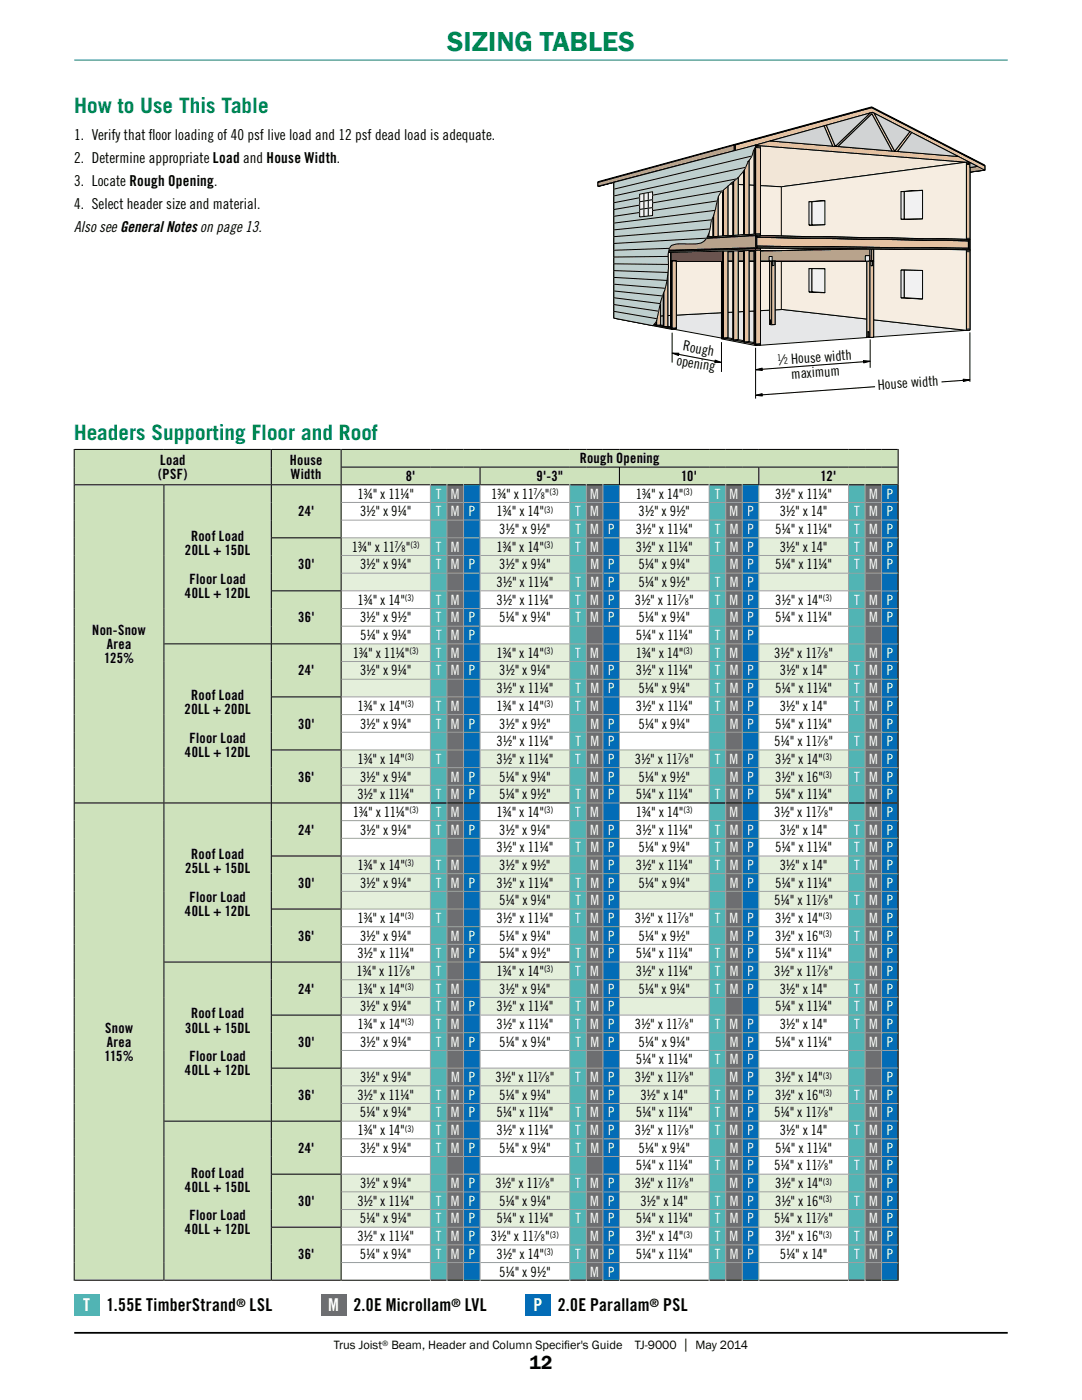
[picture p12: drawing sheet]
<svg xmlns="http://www.w3.org/2000/svg" width="216mm" height="279mm" viewBox="0 0 216 279" stroke-linecap="round" stroke-linejoin="round" font-family="sans-serif">
<defs><g id="words">
<text font-size="5.6" fill="#008752" x="89.2" y="10.1">SIZING TABLES</text>
<g font-size="4.2" fill="#008752">
<text x="14.8" y="22.6">How to Use This Table</text>
<text x="14.7" y="87.8">Headers Supporting Floor and Roof</text>
</g>
<text font-size="3.9" x="105.6" y="273.3">12</text>
<g font-size="3.5" fill="#fff">
<text x="16.6" y="261.6">T</text>
<text x="65.5" y="261.6">M</text>
<text x="106.4" y="261.6">P</text>
</g>
<g font-size="3.5">
<text x="21.3" y="261.6">1.55E TimberStrand</text>
<text x="49.8" y="261.6">LSL</text>
<text x="70.5" y="261.6">2.0E Microllam</text>
<text x="92.7" y="261.6">LVL</text>
<text x="111.3" y="261.6">2.0E Parallam</text>
<text x="132.3" y="261.6">PSL</text>
</g>
<text font-size="3.1" x="136.3" y="269.3">|</text>
<g font-size="3">
<text x="14.8" y="27.9">1. Verify that floor loading of 40 psf live load and 12 psf dead load is adequate.</text>
<text x="14.8" y="32.5">2. Determine appropriate Load and House Width.</text>
<text x="14.8" y="41.7">4. Select header size and material.</text>
<text x="14.8" y="37.1">3. Locate Rough Opening.</text>
<text x="14.8" y="46.3">Also seeGeneral Noteson page 13.</text>
</g>
<g font-size="2.8">
<text x="136.2" y="69.9" transform="rotate(10 136.2 69.9)">Rough</text>
<text x="134.9" y="72.8" transform="rotate(10 134.9 72.8)">opening</text>
<text x="156" y="72.7" transform="rotate(-4 156 72.7)">⁄ House width</text>
<text x="158" y="75.6" transform="rotate(-4 158 75.6)">maximum</text>
<text x="175.2" y="77.8" transform="rotate(-4 175.2 77.8)">House width</text>
<text x="31.5" y="95.7">(PSF)</text>
<text x="31.9" y="92.8">Load</text>
<text x="57.8" y="92.8">House</text>
<text x="58" y="95.7">Width</text>
<text x="115.7" y="92.5">Rough Opening</text>
<text x="71.3" y="99.5">1¾&quot; x 11¼&quot;</text>
<text x="81" y="96">8'</text>
<text x="98" y="99.5">1¾&quot; x 11 ⁄&quot;</text>
<text x="107.1" y="96">9'-3&quot;</text>
<text x="126.9" y="99.5">1¾&quot; x 14&quot;</text>
<text x="135.9" y="96">10'</text>
<text x="154.7" y="99.5">3½&quot; x 11¼&quot;</text>
<text x="163.7" y="96">12'</text>
<text x="38.1" y="108">Roof Load</text>
<text x="59.5" y="103.1">24'</text>
<text x="71.8" y="103.1">3½&quot; x 9¼&quot;</text>
<text x="99.1" y="103.1">1¾&quot; x 14&quot;</text>
<text x="99.6" y="106.6">3½&quot; x 9½&quot;</text>
<text x="126.9" y="106.6">3½&quot; x 11¼&quot;</text>
<text x="127.4" y="103.1">3½&quot; x 9½&quot;</text>
<text x="154.7" y="106.6">5¼&quot; x 11¼&quot;</text>
<text x="155.6" y="103.1">3½&quot; x 14&quot;</text>
<text x="36.9" y="110.8">20LL + 15DL</text>
<text x="59.5" y="113.6">30'</text>
<text x="70.2" y="110.1">1¾&quot; x 11 ⁄&quot;</text>
<text x="71.9" y="113.6">3½&quot; x 9¼&quot;</text>
<text x="99.1" y="110.1">1¾&quot; x 14&quot;</text>
<text x="99.6" y="113.6">3½&quot; x 9¼&quot;</text>
<text x="126.9" y="110.1">3½&quot; x 11¼&quot;</text>
<text x="127.4" y="113.6">5¼&quot; x 9¼&quot;</text>
<text x="154.7" y="113.6">5¼&quot; x 11¼&quot;</text>
<text x="155.6" y="110.1">3½&quot; x 14&quot;</text>
<text x="36.9" y="119.3">40LL + 12DL</text>
<text x="37.8" y="116.5">Floor Load</text>
<text x="99.1" y="117.2">3½&quot; x 11¼&quot;</text>
<text x="127.4" y="117.2">5¼&quot; x 9½&quot;</text>
<text x="59.5" y="124.2">36'</text>
<text x="71.3" y="120.7">1¾&quot; x 14&quot;</text>
<text x="71.8" y="124.2">3½&quot; x 9½&quot;</text>
<text x="99.1" y="120.7">3½&quot; x 11¼&quot;</text>
<text x="99.6" y="124.2">5¼&quot; x 9¼&quot;</text>
<text x="126.7" y="120.7">3½&quot; x 11 ⁄&quot;</text>
<text x="127.4" y="124.2">5¼&quot; x 9¼&quot;</text>
<text x="154.7" y="124.2">5¼&quot; x 11¼&quot;</text>
<text x="154.7" y="120.7">3½&quot; x 14&quot;</text>
<text x="18.4" y="126.7">Non-Snow</text>
<text x="21.3" y="129.5">Area</text>
<text x="70.4" y="131.3">1¾&quot; x 11¼&quot;</text>
<text x="71.8" y="127.8">5¼&quot; x 9¼&quot;</text>
<text x="99.1" y="131.3">1¾&quot; x 14&quot;</text>
<text x="126.9" y="127.8">5¼&quot; x 11¼&quot;</text>
<text x="126.9" y="131.3">1¾&quot; x 14&quot;</text>
<text x="154.5" y="131.3">3½&quot; x 11 ⁄&quot;</text>
<text x="20.8" y="132.3">125%</text>
<text x="59.5" y="134.8">24'</text>
<text x="71.8" y="134.8">3½&quot; x 9¼&quot;</text>
<text x="99.6" y="134.8">3½&quot; x 9¼&quot;</text>
<text x="126.9" y="134.8">3½&quot; x 11¼&quot;</text>
<text x="155.6" y="134.8">3½&quot; x 14&quot;</text>
<text x="36.8" y="142.6">20LL + 20DL</text>
<text x="38.2" y="139.7">Roof Load</text>
<text x="71.3" y="141.9">1¾&quot; x 14&quot;</text>
<text x="99.1" y="138.3">3½&quot; x 11¼&quot;</text>
<text x="99.1" y="141.9">1¾&quot; x 14&quot;</text>
<text x="126.9" y="141.9">3½&quot; x 11¼&quot;</text>
<text x="127.4" y="138.3">5¼&quot; x 9¼&quot;</text>
<text x="154.7" y="138.3">5¼&quot; x 11¼&quot;</text>
<text x="155.6" y="141.9">3½&quot; x 14&quot;</text>
<text x="37.8" y="148.2">Floor Load</text>
<text x="59.5" y="145.4">30'</text>
<text x="71.9" y="145.4">3½&quot; x 9¼&quot;</text>
<text x="99.1" y="148.9">3½&quot; x 11¼&quot;</text>
<text x="99.6" y="145.4">3½&quot; x 9½&quot;</text>
<text x="127.4" y="145.4">5¼&quot; x 9¼&quot;</text>
<text x="154.5" y="148.9">5¼&quot; x 11 ⁄&quot;</text>
<text x="154.7" y="145.4">5¼&quot; x 11¼&quot;</text>
<text x="36.9" y="151">40LL + 12DL</text>
<text x="59.5" y="156">36'</text>
<text x="71.3" y="152.4">1¾&quot; x 14&quot;</text>
<text x="71.8" y="156">3½&quot; x 9¼&quot;</text>
<text x="99.1" y="152.4">3½&quot; x 11¼&quot;</text>
<text x="99.6" y="156">5¼&quot; x 9¼&quot;</text>
<text x="126.7" y="152.4">3½&quot; x 11 ⁄&quot;</text>
<text x="127.4" y="156">5¼&quot; x 9½&quot;</text>
<text x="154.7" y="156">3½&quot; x 16&quot;</text>
<text x="154.7" y="152.4">3½&quot; x 14&quot;</text>
<text x="71.3" y="159.5">3½&quot; x 11¼&quot;</text>
<text x="99.6" y="159.5">5¼&quot; x 9½&quot;</text>
<text x="126.9" y="159.5">5¼&quot; x 11¼&quot;</text>
<text x="154.7" y="159.5">5¼&quot; x 11¼&quot;</text>
<text x="59.5" y="166.6">24'</text>
<text x="70.4" y="163">1¾&quot; x 11¼&quot;</text>
<text x="71.8" y="166.6">3½&quot; x 9¼&quot;</text>
<text x="99.1" y="163">1¾&quot; x 14&quot;</text>
<text x="99.6" y="166.6">3½&quot; x 9¼&quot;</text>
<text x="126.9" y="166.6">3½&quot; x 11¼&quot;</text>
<text x="126.9" y="163">1¾&quot; x 14&quot;</text>
<text x="154.5" y="163">3½&quot; x 11 ⁄&quot;</text>
<text x="155.6" y="166.6">3½&quot; x 14&quot;</text>
<text x="38.2" y="171.5">Roof Load</text>
<text x="71.3" y="173.6">1¾&quot; x 14&quot;</text>
<text x="99.1" y="170.1">3½&quot; x 11¼&quot;</text>
<text x="99.6" y="173.6">3½&quot; x 9½&quot;</text>
<text x="126.9" y="173.6">3½&quot; x 11¼&quot;</text>
<text x="127.4" y="170.1">5¼&quot; x 9¼&quot;</text>
<text x="154.7" y="170.1">5¼&quot; x 11¼&quot;</text>
<text x="155.6" y="173.6">3½&quot; x 14&quot;</text>
<text x="36.9" y="174.3">25LL + 15DL</text>
<text x="37.8" y="180">Floor Load</text>
<text x="59.5" y="177.1">30'</text>
<text x="71.9" y="177.1">3½&quot; x 9¼&quot;</text>
<text x="99.1" y="177.1">3½&quot; x 11¼&quot;</text>
<text x="127.4" y="177.1">5¼&quot; x 9¼&quot;</text>
<text x="154.7" y="177.1">5¼&quot; x 11¼&quot;</text>
<text x="36.9" y="182.8">40LL + 12DL</text>
<text x="71.3" y="184.2">1¾&quot; x 14&quot;</text>
<text x="99.1" y="184.2">3½&quot; x 11¼&quot;</text>
<text x="99.6" y="180.7">5¼&quot; x 9¼&quot;</text>
<text x="126.7" y="184.2">3½&quot; x 11 ⁄&quot;</text>
<text x="154.5" y="180.7">5¼&quot; x 11 ⁄&quot;</text>
<text x="154.7" y="184.2">3½&quot; x 14&quot;</text>
<text x="59.5" y="187.7">36'</text>
<text x="71.3" y="191.3">3½&quot; x 11¼&quot;</text>
<text x="71.8" y="187.7">3½&quot; x 9¼&quot;</text>
<text x="99.6" y="187.7">5¼&quot; x 9¼&quot;</text>
<text x="99.6" y="191.3">5¼&quot; x 9½&quot;</text>
<text x="126.9" y="191.3">5¼&quot; x 11¼&quot;</text>
<text x="127.4" y="187.7">5¼&quot; x 9½&quot;</text>
<text x="154.7" y="187.7">3½&quot; x 16&quot;</text>
<text x="154.7" y="191.3">5¼&quot; x 11¼&quot;</text>
<text x="71.1" y="194.8">1¾&quot; x 11 ⁄&quot;</text>
<text x="99.1" y="194.8">1¾&quot; x 14&quot;</text>
<text x="126.9" y="194.8">3½&quot; x 11¼&quot;</text>
<text x="154.5" y="194.8">3½&quot; x 11 ⁄&quot;</text>
<text x="38.1" y="203.2">Roof Load</text>
<text x="59.5" y="198.3">24'</text>
<text x="71.3" y="198.3">1¾&quot; x 14&quot;</text>
<text x="71.9" y="201.8">3½&quot; x 9¼&quot;</text>
<text x="99.1" y="201.8">3½&quot; x 11¼&quot;</text>
<text x="99.6" y="198.3">3½&quot; x 9¼&quot;</text>
<text x="127.4" y="198.3">5¼&quot; x 9¼&quot;</text>
<text x="154.7" y="201.8">5¼&quot; x 11¼&quot;</text>
<text x="155.6" y="198.3">3½&quot; x 14&quot;</text>
<text x="21" y="206.1">Snow</text>
<text x="21.3" y="208.9">Area</text>
<text x="36.9" y="206.1">30LL + 15DL</text>
<text x="59.5" y="208.9">30'</text>
<text x="71.3" y="205.4">1¾&quot; x 14&quot;</text>
<text x="71.8" y="208.9">3½&quot; x 9¼&quot;</text>
<text x="99.1" y="205.4">3½&quot; x 11¼&quot;</text>
<text x="99.6" y="208.9">5¼&quot; x 9¼&quot;</text>
<text x="126.7" y="205.4">3½&quot; x 11 ⁄&quot;</text>
<text x="127.4" y="208.9">5¼&quot; x 9¼&quot;</text>
<text x="154.7" y="208.9">5¼&quot; x 11¼&quot;</text>
<text x="155.6" y="205.4">3½&quot; x 14&quot;</text>
<text x="20.9" y="211.7">115%</text>
<text x="36.9" y="214.5">40LL + 12DL</text>
<text x="37.8" y="211.7">Floor Load</text>
<text x="71.9" y="215.9">3½&quot; x 9¼&quot;</text>
<text x="98.9" y="215.9">3½&quot; x 11 ⁄&quot;</text>
<text x="126.7" y="215.9">3½&quot; x 11 ⁄&quot;</text>
<text x="126.9" y="212.4">5¼&quot; x 11¼&quot;</text>
<text x="154.7" y="215.9">3½&quot; x 14&quot;</text>
<text x="59.5" y="219.5">36'</text>
<text x="71.3" y="219.5">3½&quot; x 11¼&quot;</text>
<text x="99.6" y="219.5">5¼&quot; x 9¼&quot;</text>
<text x="127.8" y="219.5">3½&quot; x 14&quot;</text>
<text x="154.7" y="219.5">3½&quot; x 16&quot;</text>
<text x="71.3" y="226.5">1¾&quot; x 14&quot;</text>
<text x="71.8" y="223">5¼&quot; x 9¼&quot;</text>
<text x="99.1" y="223">5¼&quot; x 11¼&quot;</text>
<text x="99.1" y="226.5">3½&quot; x 11¼&quot;</text>
<text x="126.7" y="226.5">3½&quot; x 11 ⁄&quot;</text>
<text x="126.9" y="223">5¼&quot; x 11¼&quot;</text>
<text x="154.5" y="223">5¼&quot; x 11 ⁄&quot;</text>
<text x="155.6" y="226.5">3½&quot; x 14&quot;</text>
<text x="59.5" y="230.1">24'</text>
<text x="71.8" y="230.1">3½&quot; x 9¼&quot;</text>
<text x="99.6" y="230.1">5¼&quot; x 9¼&quot;</text>
<text x="126.9" y="233.6">5¼&quot; x 11¼&quot;</text>
<text x="127.4" y="230.1">5¼&quot; x 9¼&quot;</text>
<text x="154.5" y="233.6">5¼&quot; x 11 ⁄&quot;</text>
<text x="154.7" y="230.1">5¼&quot; x 11¼&quot;</text>
<text x="36.9" y="237.8">40LL + 15DL</text>
<text x="38.1" y="235">Roof Load</text>
<text x="71.8" y="237.1">3½&quot; x 9¼&quot;</text>
<text x="98.9" y="237.1">3½&quot; x 11 ⁄&quot;</text>
<text x="126.7" y="237.1">3½&quot; x 11 ⁄&quot;</text>
<text x="154.7" y="237.1">3½&quot; x 14&quot;</text>
<text x="37.8" y="243.5">Floor Load</text>
<text x="59.5" y="240.6">30'</text>
<text x="71.3" y="240.6">3½&quot; x 11¼&quot;</text>
<text x="71.8" y="244.2">5¼&quot; x 9¼&quot;</text>
<text x="99.1" y="244.2">5¼&quot; x 11¼&quot;</text>
<text x="99.6" y="240.6">5¼&quot; x 9¼&quot;</text>
<text x="126.9" y="244.2">5¼&quot; x 11¼&quot;</text>
<text x="127.8" y="240.6">3½&quot; x 14&quot;</text>
<text x="154.5" y="244.2">5¼&quot; x 11 ⁄&quot;</text>
<text x="154.7" y="240.6">3½&quot; x 16&quot;</text>
<text x="36.9" y="246.3">40LL + 12DL</text>
<text x="59.5" y="251.2">36'</text>
<text x="71.3" y="247.7">3½&quot; x 11¼&quot;</text>
<text x="71.8" y="251.2">5¼&quot; x 9¼&quot;</text>
<text x="98" y="247.7">3½&quot; x 11 ⁄&quot;</text>
<text x="99.1" y="251.2">3½&quot; x 14&quot;</text>
<text x="126.9" y="251.2">5¼&quot; x 11¼&quot;</text>
<text x="126.9" y="247.7">3½&quot; x 14&quot;</text>
<text x="154.7" y="247.7">3½&quot; x 16&quot;</text>
<text x="155.6" y="251.2">5¼&quot; x 14&quot;</text>
<text x="99.6" y="254.8">5¼&quot; x 9½&quot;</text>
</g>
<g font-size="2.8" fill="#fff">
<text x="87" y="99.5">T M</text>
<text x="117.8" y="99.5">M</text>
<text x="142.6" y="99.5">T M</text>
<text x="173.4" y="99.5">M P</text>
<text x="87" y="103.1">T M P</text>
<text x="114.8" y="103.1">T M</text>
<text x="114.8" y="106.6">T M P</text>
<text x="142.6" y="106.6">T M P</text>
<text x="145.6" y="103.1">M P</text>
<text x="170.4" y="103.1">T M P</text>
<text x="170.4" y="106.6">T M P</text>
<text x="87" y="110.1">T M</text>
<text x="87" y="113.6">T M P</text>
<text x="114.8" y="110.1">T M</text>
<text x="117.8" y="113.6">M P</text>
<text x="142.6" y="110.1">T M P</text>
<text x="145.6" y="113.6">M P</text>
<text x="170.4" y="110.1">T M P</text>
<text x="170.4" y="113.6">T M P</text>
<text x="114.8" y="117.2">T M P</text>
<text x="142.6" y="117.2">T M P</text>
<text x="87" y="120.7">T M</text>
<text x="87" y="124.2">T M P</text>
<text x="114.8" y="120.7">T M P</text>
<text x="114.8" y="124.2">T M P</text>
<text x="142.6" y="120.7">T M P</text>
<text x="145.6" y="124.2">M P</text>
<text x="170.4" y="120.7">T M P</text>
<text x="173.4" y="124.2">M P</text>
<text x="87" y="131.3">T M</text>
<text x="87" y="127.8">T M P</text>
<text x="114.8" y="131.3">T M</text>
<text x="142.6" y="131.3">T M</text>
<text x="142.6" y="127.8">T M P</text>
<text x="173.4" y="131.3">M P</text>
<text x="87" y="134.8">T M P</text>
<text x="117.8" y="134.8">M P</text>
<text x="142.6" y="134.8">T M P</text>
<text x="170.4" y="134.8">T M P</text>
<text x="87" y="141.9">T M</text>
<text x="114.8" y="141.9">T M</text>
<text x="114.8" y="138.3">T M P</text>
<text x="142.6" y="141.9">T M P</text>
<text x="142.6" y="138.3">T M P</text>
<text x="170.4" y="141.9">T M P</text>
<text x="170.4" y="138.3">T M P</text>
<text x="87" y="145.4">T M P</text>
<text x="114.8" y="148.9">T</text>
<text x="117.8" y="145.4">M P</text>
<text x="117.8" y="148.9">M P</text>
<text x="145.6" y="145.4">M P</text>
<text x="170.4" y="148.9">T M P</text>
<text x="173.4" y="145.4">M P</text>
<text x="87" y="152.4">T</text>
<text x="90" y="156">M P</text>
<text x="114.8" y="152.4">T M P</text>
<text x="117.8" y="156">M P</text>
<text x="142.6" y="152.4">T M P</text>
<text x="145.6" y="156">M P</text>
<text x="170.4" y="156">T M P</text>
<text x="173.4" y="152.4">M P</text>
<text x="87" y="159.5">T M P</text>
<text x="114.8" y="159.5">T M P</text>
<text x="142.6" y="159.5">T M P</text>
<text x="173.4" y="159.5">M P</text>
<text x="87" y="163">T M</text>
<text x="87" y="166.6">T M P</text>
<text x="114.8" y="163">T M</text>
<text x="117.8" y="166.6">M P</text>
<text x="142.6" y="166.6">T M P</text>
<text x="145.6" y="163">M</text>
<text x="170.4" y="166.6">T M P</text>
<text x="173.4" y="163">M P</text>
<text x="87" y="173.6">T M</text>
<text x="114.8" y="170.1">T M P</text>
<text x="117.8" y="173.6">M P</text>
<text x="142.6" y="173.6">T M P</text>
<text x="142.6" y="170.1">T M P</text>
<text x="170.4" y="173.6">T M P</text>
<text x="170.4" y="170.1">T M P</text>
<text x="87" y="177.1">T M P</text>
<text x="114.8" y="177.1">T M P</text>
<text x="145.6" y="177.1">M P</text>
<text x="173.4" y="177.1">M P</text>
<text x="87" y="184.2">T</text>
<text x="114.8" y="184.2">T M P</text>
<text x="114.8" y="180.7">T M P</text>
<text x="142.6" y="184.2">T M P</text>
<text x="170.4" y="180.7">T M P</text>
<text x="173.4" y="184.2">M P</text>
<text x="87" y="191.3">T M P</text>
<text x="90" y="187.7">M P</text>
<text x="114.8" y="191.3">T M P</text>
<text x="117.8" y="187.7">M P</text>
<text x="142.6" y="191.3">T M P</text>
<text x="145.6" y="187.7">M P</text>
<text x="170.4" y="187.7">T M P</text>
<text x="173.4" y="191.3">M P</text>
<text x="87" y="194.8">T</text>
<text x="114.8" y="194.8">T M</text>
<text x="142.6" y="194.8">T M P</text>
<text x="173.4" y="194.8">M P</text>
<text x="87" y="198.3">T M</text>
<text x="87" y="201.8">T M P</text>
<text x="114.8" y="201.8">T M P</text>
<text x="117.8" y="198.3">M P</text>
<text x="142.6" y="198.3">T M P</text>
<text x="170.4" y="198.3">T M P</text>
<text x="170.4" y="201.8">T M P</text>
<text x="87" y="205.4">T M</text>
<text x="87" y="208.9">T M P</text>
<text x="114.8" y="205.4">T M P</text>
<text x="114.8" y="208.9">T M P</text>
<text x="142.6" y="205.4">T M P</text>
<text x="145.6" y="208.9">M P</text>
<text x="170.4" y="205.4">T M P</text>
<text x="173.4" y="208.9">M P</text>
<text x="90" y="215.9">M P</text>
<text x="114.8" y="215.9">T M P</text>
<text x="142.6" y="212.4">T M P</text>
<text x="145.6" y="215.9">M P</text>
<text x="176.9" y="215.9">P</text>
<text x="87" y="219.5">T M P</text>
<text x="117.8" y="219.5">M P</text>
<text x="142.6" y="219.5">T M P</text>
<text x="170.4" y="219.5">T M P</text>
<text x="87" y="226.5">T M</text>
<text x="87" y="223">T M P</text>
<text x="114.8" y="226.5">T M P</text>
<text x="114.8" y="223">T M P</text>
<text x="142.6" y="226.5">T M P</text>
<text x="142.6" y="223">T M P</text>
<text x="170.4" y="226.5">T M P</text>
<text x="173.4" y="223">M P</text>
<text x="87" y="230.1">T M P</text>
<text x="114.8" y="230.1">T M P</text>
<text x="142.6" y="233.6">T M P</text>
<text x="145.6" y="230.1">M P</text>
<text x="170.4" y="233.6">T M P</text>
<text x="173.4" y="230.1">M P</text>
<text x="90" y="237.1">M P</text>
<text x="114.8" y="237.1">T M P</text>
<text x="145.6" y="237.1">M P</text>
<text x="173.4" y="237.1">M P</text>
<text x="87" y="244.2">T M P</text>
<text x="87" y="240.6">T M P</text>
<text x="114.8" y="244.2">T M P</text>
<text x="117.8" y="240.6">M P</text>
<text x="142.6" y="240.6">T M P</text>
<text x="142.6" y="244.2">T M P</text>
<text x="170.4" y="240.6">T M P</text>
<text x="173.4" y="244.2">M P</text>
<text x="87" y="247.7">T M P</text>
<text x="87" y="251.2">T M P</text>
<text x="114.8" y="251.2">T M P</text>
<text x="117.8" y="247.7">M P</text>
<text x="142.6" y="247.7">T M P</text>
<text x="142.6" y="251.2">T M P</text>
<text x="170.4" y="247.7">T M P</text>
<text x="170.4" y="251.2">T M P</text>
<text x="117.8" y="254.8">M P</text>
</g>
<g font-size="2.5">
<text x="66.6" y="269.3">Trus Joist</text>
<text x="78.1" y="269.3">Beam, Header and Column Specif</text>
<text x="112.6" y="269.3">ier's Guide</text>
<text x="126.7" y="269.3">TJ-9000</text>
<text x="138.8" y="269.3">May 2014</text>
</g>
<g font-size="2.3">
<text x="47.2" y="260.7">®</text>
<text x="90.1" y="260.7">®</text>
<text x="129.7" y="260.7">®</text>
</g>
<g font-size="1.8">
<text x="155.1" y="72.1" transform="rotate(-4 155.1 72.1)">1</text>
<text x="156.4" y="72.7" transform="rotate(-4 156.4 72.7)">2</text>
<text x="106.5" y="98.8">7</text>
<text x="107.9" y="99.5">8</text>
<text x="109.7" y="98.8">(3)</text>
<text x="136.4" y="98.8">(3)</text>
<text x="108.6" y="102.4">(3)</text>
<text x="78.7" y="109.4">7</text>
<text x="80.1" y="110.1">8</text>
<text x="81.9" y="109.4">(3)</text>
<text x="108.6" y="109.4">(3)</text>
<text x="80.8" y="120">(3)</text>
<text x="135.2" y="120">7</text>
<text x="164.2" y="120">(3)</text>
<text x="136.6" y="120.7">8</text>
<text x="81.7" y="130.6">(3)</text>
<text x="108.6" y="130.6">(3)</text>
<text x="136.4" y="130.6">(3)</text>
<text x="163" y="130.6">7</text>
<text x="164.4" y="131.3">8</text>
<text x="80.8" y="141.2">(3)</text>
<text x="108.6" y="141.2">(3)</text>
<text x="163" y="148.2">7</text>
<text x="164.5" y="148.9">8</text>
<text x="80.8" y="151.7">(3)</text>
<text x="135.2" y="151.7">7</text>
<text x="136.6" y="152.4">8</text>
<text x="164.2" y="151.7">(3)</text>
<text x="164.2" y="155.3">(3)</text>
<text x="81.7" y="162.3">(3)</text>
<text x="108.6" y="162.3">(3)</text>
<text x="136.4" y="162.3">(3)</text>
<text x="163" y="162.3">7</text>
<text x="164.4" y="163">8</text>
<text x="80.8" y="172.9">(3)</text>
<text x="163" y="180">7</text>
<text x="80.8" y="183.5">(3)</text>
<text x="135.2" y="183.5">7</text>
<text x="136.6" y="184.2">8</text>
<text x="164.2" y="183.5">(3)</text>
<text x="164.5" y="180.7">8</text>
<text x="164.2" y="187">(3)</text>
<text x="79.6" y="194.1">7</text>
<text x="80.8" y="197.6">(3)</text>
<text x="81" y="194.8">8</text>
<text x="108.6" y="194.1">(3)</text>
<text x="163" y="194.1">7</text>
<text x="164.4" y="194.8">8</text>
<text x="80.8" y="204.7">(3)</text>
<text x="135.2" y="204.7">7</text>
<text x="136.6" y="205.4">8</text>
<text x="107.4" y="215.2">7</text>
<text x="108.8" y="215.9">8</text>
<text x="135.2" y="215.2">7</text>
<text x="136.6" y="215.9">8</text>
<text x="164.2" y="215.2">(3)</text>
<text x="164.2" y="218.8">(3)</text>
<text x="80.8" y="225.8">(3)</text>
<text x="135.2" y="225.8">7</text>
<text x="136.6" y="226.5">8</text>
<text x="163" y="222.3">7</text>
<text x="164.5" y="223">8</text>
<text x="163" y="232.9">7</text>
<text x="164.5" y="233.6">8</text>
<text x="107.4" y="236.4">7</text>
<text x="108.8" y="237.1">8</text>
<text x="135.2" y="236.4">7</text>
<text x="136.6" y="237.1">8</text>
<text x="164.2" y="236.4">(3)</text>
<text x="164.2" y="239.9">(3)</text>
<text x="163" y="243.5">7</text>
<text x="164.5" y="244.2">8</text>
<text x="106.5" y="247">7</text>
<text x="107.9" y="247.7">8</text>
<text x="108.6" y="250.5">(3)</text>
<text x="109.7" y="247">(3)</text>
<text x="136.4" y="247">(3)</text>
<text x="164.2" y="247">(3)</text>
</g>
<text font-size="1.6" x="76.3" y="268.6">®</text>
</g></defs>
<path d="M14.8 12h186.3" fill="none" stroke="#008752" stroke-width=".2"/>
<path d="M14.8 266h186.3" fill="none" stroke="#000" stroke-width=".35"/>
<path d="M122.7 63.5l33.4-1.7 36.7 4.1-41.1 3z" fill="#e6e7e8"/>
<path d="M122.7 63.5l33.4-1.7 36.7 4.1-41.1 3z" fill="none" stroke="#000" stroke-width=".2"/>
<path d="M144.1 67.2l7.6 1.4v.3l-7.4-1.4z" fill="#e4c1a1"/>
<path d="M144.1 67.2l7.6 1.4v.3l-7.4-1.4z" fill="none" stroke="#000" stroke-width=".2"/>
<path d="M150.8 68.7l.9-.1v.3l-.9 .1z" fill="#e4c1a1"/>
<path d="M150.8 68.7l.9-.1v.3l-.9 .1z" fill="none" stroke="#000" stroke-width=".2"/>
<path d="M144 67.4l6.8 1.3v.3l-6.8-1.4z" fill="#e4c1a1"/>
<path d="M144 67.4l6.8 1.3v.3l-6.8-1.4z" fill="none" stroke="#000" stroke-width=".2"/>
<path d="M154.5 51.3v1.2z" fill="#e4c1a1"/>
<path d="M154.5 51.3v1.2" fill="none" stroke="#000" stroke-width=".2"/>
<path d="M153.7 51.3v1.2z" fill="#e4c1a1"/>
<path d="M153.7 51.3v1.2" fill="none" stroke="#000" stroke-width=".2"/>
<path d="M154.5 51.8v.3z" fill="#e4c1a1"/>
<path d="M154.5 51.8v.3" fill="none" stroke="#000" stroke-width=".2"/>
<path d="M153.7 51.8v.3z" fill="#e4c1a1"/>
<path d="M153.7 51.8v.3" fill="none" stroke="#000" stroke-width=".2"/>
<path d="M154.5 51.8v.3z" fill="#e4c1a1"/>
<path d="M154.5 51.8v.3" fill="none" stroke="#000" stroke-width=".2"/>
<path d="M153.7 51.8v.3z" fill="#e4c1a1"/>
<path d="M153.7 51.8v.3" fill="none" stroke="#000" stroke-width=".2"/>
<path d="M154.5 51.8v.3z" fill="#e4c1a1"/>
<path d="M154.5 51.8v.3" fill="none" stroke="#000" stroke-width=".2"/>
<path d="M153.7 51.8v.3z" fill="#e4c1a1"/>
<path d="M153.7 51.8v.3" fill="none" stroke="#000" stroke-width=".2"/>
<path d="M156.1 50.4l37.4-.6v.3l-37.4 .5z" fill="#e4c1a1"/>
<path d="M156.1 50.4l37.4-.6v.3l-37.4 .5z" fill="none" stroke="#000" stroke-width=".2"/>
<path d="M149 30.1l2.7-1 41.1 3.3-36.9 4.9-11-.6z" fill="#f3e6d6"/>
<path d="M149 30.1l2.7-1 41.1 3.3-36.9 4.9-11-.6z" fill="none" stroke="#000" stroke-width=".2"/>
<path d="M158.5 39l38-5z" fill="#c9a174"/>
<path d="M158.5 39l38-5z" fill="none" stroke="#000" stroke-width=".2"/>
<path d="M158.5 38.4l38-5.4z" fill="#c9a174"/>
<path d="M158.5 38.4l38-5.4z" fill="none" stroke="#000" stroke-width=".2"/>
<path d="M158.5 38.4h.1v.7l-.1-.1z" fill="#c9a174"/>
<path d="M158.5 38.4h.1v.7l-.1-.1z" fill="none" stroke="#000" stroke-width=".2"/>
<path d="M158.6 38.4l37.9-5.4v1l-37.9 5.1z" fill="#c9a174"/>
<path d="M158.6 38.4l37.9-5.4v1l-37.9 5.1z" fill="none" stroke="#000" stroke-width=".2"/>
<path d="M196.4 33h.1v1l-.1-.1z" fill="#c9a174"/>
<path d="M196.4 33h.1v1l-.1-.1z" fill="none" stroke="#000" stroke-width=".2"/>
<path d="M158.5 38.4l37.9-5.4v.9l-37.9 5.1z" fill="#c9a174"/>
<path d="M158.5 38.4l37.9-5.4v.9l-37.9 5.1z" fill="none" stroke="#000" stroke-width=".2"/>
<path d="M122.5 35.5l33.4 1.8 37.6-5v33.6h-.7l-36.7-4.1-33.6 1.7z" fill="#f6ede1"/>
<path d="M122.5 35.5l33.4 1.8 37.6-5v33.6h-.7l-36.7-4.1-33.6 1.7z" fill="none" stroke="#000" stroke-width=".2"/>
<path d="M192.8 65.9h.7z" fill="#f6ede1"/>
<path d="M122.5 35.5v28M193.5 32.3v33.6h-.7" fill="none" stroke="#000" stroke-width=".2"/>
<path d="M122.5 35.5v28M193.5 32.3v33.6" fill="none" stroke="#f6ede1" stroke-width=".2"/>
<path d="M192.8 65.9h.7z" fill="#f6ede1"/>
<path d="M122.7 35.5v28M155.9 37.3v11.7M192.8 32.4v33.5h.7M140.3 52.1h34zM155.9 50.6v11.2" fill="none" stroke="#000" stroke-width=".2"/>
<path d="M122.7 35.5v28M155.9 37.3v11.7M192.8 32.4v33.5" fill="none" stroke="#f6ede1" stroke-width=".2"/>
<path d="M155.9 50.6v11.2" fill="none" stroke="#e4c1a1" stroke-width=".2"/>
<path d="M140.3 52.1h34" fill="none" stroke="#c9a174" stroke-width=".2"/>
<path d="M140.3 50.3l34-.7z" fill="#c9a174"/>
<path d="M140.3 50.3l34-.7z" fill="none" stroke="#000" stroke-width=".2"/>
<path d="M140.3 50.3h.6v1.8h-.6z" fill="#c9a174"/>
<path d="M140.3 50.3h.6v1.8h-.6z" fill="none" stroke="#000" stroke-width=".2"/>
<path d="M140.3 50.3l33.3-.7v2.5h-33.3z" fill="#c9a174"/>
<path d="M140.3 50.3l33.3-.7v2.5h-33.3z" fill="none" stroke="#000" stroke-width=".2"/>
<path d="M173.6 49.6h.7v2.5h-.7z" fill="#c9a174"/>
<path d="M173.6 49.6h.7v2.5h-.7z" fill="none" stroke="#000" stroke-width=".2"/>
<path d="M140.9 50.3l33.4-.7v2.5h-33.4z" fill="#c9a174"/>
<path d="M140.9 50.3l33.4-.7v2.5h-33.4z" fill="none" stroke="#000" stroke-width=".2"/>
<path d="M153.6 64.7l1.1 .1z" fill="#e4c1a1"/>
<path d="M153.6 64.7l1.1 .1z" fill="none" stroke="#000" stroke-width=".2"/>
<path d="M153.6 52.1h1.1z" fill="#e4c1a1"/>
<path d="M153.6 52.1h1.1z" fill="none" stroke="#000" stroke-width=".2"/>
<path d="M153.6 52.1h.7v12.6h-.7z" fill="#e4c1a1"/>
<path d="M153.6 52.1h.7v12.6h-.7zM154.3 52.1h.4v12.7l-.4-.1z" fill="none" stroke="#000" stroke-width=".2"/>
<path d="M154.5 52.1v12.7" fill="none" stroke="#e4c1a1" stroke-width=".4"/>
<path d="M154 52.1h.7v12.7h-.7z" fill="#e4c1a1"/>
<path d="M153.6 52.1h.4v12.7l-.4-.1zM154 52.1h.7v12.7h-.7z" fill="none" stroke="#000" stroke-width=".2"/>
<path d="M153.8 52.1v12.7" fill="none" stroke="#e4c1a1" stroke-width=".4"/>
<path d="M173 67.3h1.3z" fill="#e4c1a1"/>
<path d="M173 67.3h1.3z" fill="none" stroke="#000" stroke-width=".2"/>
<path d="M173 52.1h1.3z" fill="#e4c1a1"/>
<path d="M173 52.1h1.3z" fill="none" stroke="#000" stroke-width=".2"/>
<path d="M173 52.1h.7v15.1l-.7 .1z" fill="#e4c1a1"/>
<path d="M173 52.1h.7v15.1l-.7 .1z" fill="none" stroke="#000" stroke-width=".2"/>
<path d="M173.7 52.1h.6v15.2l-.6-.1z" fill="#e4c1a1"/>
<path d="M173.7 52.1h.6v15.2l-.6-.1z" fill="none" stroke="#000" stroke-width=".2"/>
<path d="M173.6 52.1h.7v15.2h-.7z" fill="#e4c1a1"/>
<path d="M173.6 52.1h.7v15.2h-.7z" fill="none" stroke="#000" stroke-width=".2"/>
<path d="M173 52.1h.6v15.2h-.6z" fill="#e4c1a1"/>
<path d="M161.4 58.2l3.2 .2zM161.4 53.6l3.2 .1zM173 52.1h.6v15.2h-.6zM179.8 59.4l4.3 .2zM179.8 53.9l4.3 .1z" fill="none" stroke="#000" stroke-width=".2"/>
<path d="M179.8 59.5h4.3" fill="none" stroke="#e4c1a1" stroke-width=".25"/>
<path d="M161.4 58.3h3.2M161.4 53.6h3.2M179.8 54h4.3" fill="none" stroke="#e4c1a1" stroke-width=".2"/>
<path d="M153.5 52.1h.6z" fill="#e4c1a1"/>
<path d="M153.5 52.1h.6" fill="none" stroke="#000" stroke-width=".2"/>
<path d="M153.5 51.2h.6z" fill="#e4c1a1"/>
<path d="M154.1 51.2h-.6" fill="none" stroke="#000" stroke-width=".2"/>
<path d="M153.5 51.2h.6v.9h-.6z" fill="#e6e7e8"/>
<path d="M153.5 51.2h.6v.9h-.6z" fill="none" stroke="#000" stroke-width=".2"/>
<path d="M154.2 52.1h.6z" fill="#e4c1a1"/>
<path d="M154.2 52.1h.6" fill="none" stroke="#000" stroke-width=".2"/>
<path d="M153.7 64.8h.1z" fill="#e4c1a1"/>
<path d="M153.7 64.8h.1" fill="none" stroke="#000" stroke-width=".2"/>
<path d="M153.7 63.9h.1z" fill="#e4c1a1"/>
<path d="M153.7 63.9h.1" fill="none" stroke="#000" stroke-width=".2"/>
<path d="M153.7 63.9h.1v.9h-.1z" fill="#e6e7e8"/>
<path d="M153.7 63.9h.1v.9h-.1z" fill="none" stroke="#000" stroke-width=".2"/>
<path d="M153.7 52.1h.1z" fill="#e4c1a1"/>
<path d="M153.7 52.1h.1" fill="none" stroke="#000" stroke-width=".2"/>
<path d="M154.1 52.1h.3v.9h-.3z" fill="#e6e7e8"/>
<path d="M154.1 52.1h.3v.9h-.3z" fill="none" stroke="#000" stroke-width=".2"/>
<path d="M154.4 52.1h.1z" fill="#e4c1a1"/>
<path d="M154.4 52.1h.1" fill="none" stroke="#000" stroke-width=".2"/>
<path d="M172.7 52.1h.9z" fill="#e4c1a1"/>
<path d="M172.7 52.1h.9" fill="none" stroke="#000" stroke-width=".2"/>
<path d="M172.7 51h.9z" fill="#e4c1a1"/>
<path d="M173.6 51h-.9" fill="none" stroke="#000" stroke-width=".2"/>
<path d="M172.7 51h.9v1.1h-.9z" fill="#e6e7e8"/>
<path d="M172.7 51h.9v1.1h-.9z" fill="none" stroke="#000" stroke-width=".2"/>
<path d="M173.4 52.1h.9z" fill="#e4c1a1"/>
<path d="M173.4 52.1h.9" fill="none" stroke="#000" stroke-width=".2"/>
<path d="M173.1 67.3h.3z" fill="#e4c1a1"/>
<path d="M173.1 67.3h.3" fill="none" stroke="#000" stroke-width=".2"/>
<path d="M173.1 66.2h.3z" fill="#e4c1a1"/>
<path d="M173.1 66.2h.3" fill="none" stroke="#000" stroke-width=".2"/>
<path d="M173.1 66.2h.3v1.1h-.3z" fill="#e6e7e8"/>
<path d="M173.1 66.2h.3v1.1h-.3z" fill="none" stroke="#000" stroke-width=".2"/>
<path d="M173.1 52.1h.3z" fill="#e4c1a1"/>
<path d="M173.1 52.1h.3" fill="none" stroke="#000" stroke-width=".2"/>
<path d="M173.9 52.1h.2z" fill="#e4c1a1"/>
<path d="M173.9 52.1h.2" fill="none" stroke="#000" stroke-width=".2"/>
<path d="M122.7 63.3h.8l11.5 2.1-1 .1z" fill="#e4c1a1"/>
<path d="M122.7 63.3h.8l11.5 2.1-1 .1z" fill="none" stroke="#000" stroke-width=".2"/>
<path d="M122.7 63.3h.8v.2h-.8z" fill="#e4c1a1"/>
<path d="M122.7 63.3h.8v.2h-.8z" fill="none" stroke="#000" stroke-width=".2"/>
<path d="M134.1 65.5l.8-.1v.3l-.8 .1z" fill="#e4c1a1"/>
<path d="M134.1 65.5l.8-.1v.3l-.8 .1z" fill="none" stroke="#000" stroke-width=".2"/>
<path d="M122.7 63.3l11.4 2.2v.3l-11.4-2.3z" fill="#e4c1a1"/>
<path d="M122.7 63.3l11.4 2.2v.3l-11.4-2.3z" fill="none" stroke="#000" stroke-width=".2"/>
<path d="M122.5 50.2l28.3-.8v.3l-28.3 .7z" fill="#e4c1a1"/>
<path d="M122.5 50.2l28.3-.8v.3l-28.3 .7z" fill="none" stroke="#000" stroke-width=".2"/>
<path d="M150.8 49.4h.9v.3h-.9z" fill="#e4c1a1"/>
<path d="M150.8 49.4h.9v.3h-.9z" fill="none" stroke="#000" stroke-width=".2"/>
<path d="M123.5 50.2l28.2-.8v.3l-28.2 .7z" fill="#e4c1a1"/>
<path d="M123.5 50.2l28.2-.8v.3l-28.2 .7z" fill="none" stroke="#000" stroke-width=".2"/>
<path d="M140.4 30.9l10.4-2.8 .9 .1-10.4 2.8z" fill="#e4c1a1"/>
<path d="M140.4 30.9l10.4-2.8 .9 .1-10.4 2.8z" fill="none" stroke="#000" stroke-width=".2"/>
<path d="M140.4 30.6l10.4-2.8 .9 .1-10.4 2.8z" fill="#e4c1a1"/>
<path d="M140.4 30.6l10.4-2.8 .9 .1-10.4 2.8z" fill="none" stroke="#000" stroke-width=".2"/>
<path d="M140.4 30.6l.9 .1v.3l-.9-.1z" fill="#e4c1a1"/>
<path d="M140.4 30.6l.9 .1v.3l-.9-.1z" fill="none" stroke="#000" stroke-width=".2"/>
<path d="M141.3 30.7l10.4-2.8v.3l-10.4 2.8z" fill="#e4c1a1"/>
<path d="M141.3 30.7l10.4-2.8v.3l-10.4 2.8z" fill="none" stroke="#000" stroke-width=".2"/>
<path d="M150.8 27.8l.9 .1v.3l-.9-.1z" fill="#e4c1a1"/>
<path d="M150.8 27.8l.9 .1v.3l-.9-.1z" fill="none" stroke="#000" stroke-width=".2"/>
<path d="M140.4 30.6l10.4-2.8v.3l-10.4 2.8z" fill="#e4c1a1"/>
<path d="M140.4 30.6l10.4-2.8v.3l-10.4 2.8z" fill="none" stroke="#000" stroke-width=".2"/>
<path d="M122.5 48.6l17.9-1h.9l-17.8 1 32.4 .4 37.6-1.2-37.4 1.2z" fill="#e4c1a1"/>
<path d="M122.5 48.6l17.9-1h.9l-17.8 1 32.4 .4 37.6-1.2-37.4 1.2z" fill="none" stroke="#000" stroke-width=".2"/>
<path d="M140.4 30.6l.9 .1v16.9h-.9z" fill="#e4c1a1"/>
<path d="M140.4 30.6l.9 .1v16.9h-.9zM150.8 49.2l42.4 .5z" fill="none" stroke="#000" stroke-width=".2"/>
<path d="M150.8 49.4h42.4" fill="none" stroke="#e4c1a1" stroke-width=".41"/>
<path d="M150.8 47.2l42.4 .8z" fill="#e4c1a1"/>
<path d="M150.8 47.2l42.4 .8z" fill="none" stroke="#000" stroke-width=".2"/>
<path d="M150.8 47.2l42.3 .8v1.7l-42.3-.5z" fill="#e4c1a1"/>
<path d="M150.8 47.2l42.3 .8v1.7l-42.3-.5z" fill="none" stroke="#000" stroke-width=".2"/>
<path d="M193.1 48h.1v1.7h-.1z" fill="#e4c1a1"/>
<path d="M193.1 48h.1v1.7h-.1z" fill="none" stroke="#000" stroke-width=".2"/>
<path d="M150.9 47.2l42.3 .8v1.7l-42.3-.5z" fill="#e4c1a1"/>
<path d="M150.8 47.2v2zM150.9 47.2l42.3 .8v1.7l-42.3-.5z" fill="none" stroke="#000" stroke-width=".2"/>
<path d="M150.8 47.2v2" fill="none" stroke="#e4c1a1" stroke-width=".2"/>
<path d="M150.7 47.4l42.7 .6z" fill="#c9a174"/>
<path d="M150.7 47.4l42.7 .6z" fill="none" stroke="#000" stroke-width=".2"/>
<path d="M150.7 47.1l42.7 .7z" fill="#c9a174"/>
<path d="M150.7 47.1l42.7 .7z" fill="none" stroke="#000" stroke-width=".2"/>
<path d="M150.7 47.1l42.3 .7v.3l-42.3-.7z" fill="#c9a174"/>
<path d="M150.7 47.1l42.3 .7v.3l-42.3-.7z" fill="none" stroke="#000" stroke-width=".2"/>
<path d="M193 47.8h.4v.2l-.4 .1z" fill="#c9a174"/>
<path d="M193 47.8h.4v.2l-.4 .1z" fill="none" stroke="#000" stroke-width=".2"/>
<path d="M151 47l42.4 .8v.2l-42.4-.7z" fill="#c9a174"/>
<path d="M151 47l42.4 .8v.2l-42.4-.7z" fill="none" stroke="#000" stroke-width=".2"/>
<path d="M150.7 47.1l.3-.1v.3l-.3 .1z" fill="#c9a174"/>
<path d="M150.7 47.1l.3-.1v.3l-.3 .1z" fill="none" stroke="#000" stroke-width=".2"/>
<path d="M142.3 47.2h1z" fill="#e4c1a1"/>
<path d="M142.3 47.2h1z" fill="none" stroke="#000" stroke-width=".2"/>
<path d="M142.3 30.4h1z" fill="#e4c1a1"/>
<path d="M142.3 30.4h1z" fill="none" stroke="#000" stroke-width=".2"/>
<path d="M142.3 30.4l.9 .1v16.7h-.9z" fill="#e4c1a1"/>
<path d="M142.3 30.4l.9 .1v16.7h-.9zM143.2 30.5l.1-.1v16.8h-.1z" fill="none" stroke="#000" stroke-width=".2"/>
<path d="M143.2 30.4v16.8" fill="none" stroke="#e4c1a1" stroke-width=".2"/>
<path d="M142.4 30.4h.9v16.8h-.9z" fill="#e4c1a1"/>
<path d="M142.3 30.4h.1v16.8h-.1zM142.4 30.4h.9v16.8h-.9z" fill="none" stroke="#000" stroke-width=".2"/>
<path d="M142.3 30.4v16.8" fill="none" stroke="#e4c1a1" stroke-width=".2"/>
<path d="M140.4 47.3l1 .1z" fill="#e4c1a1"/>
<path d="M140.4 47.3l1 .1z" fill="none" stroke="#000" stroke-width=".2"/>
<path d="M140.4 30.9h1z" fill="#e4c1a1"/>
<path d="M140.4 30.9h1z" fill="none" stroke="#000" stroke-width=".2"/>
<path d="M140.4 30.9l.9 .1v16.4l-.9-.1z" fill="#e4c1a1"/>
<path d="M140.4 30.9l.9 .1v16.4l-.9-.1zM141.3 31l.1-.1v16.5h-.1z" fill="none" stroke="#000" stroke-width=".2"/>
<path d="M141.4 30.9v16.5" fill="none" stroke="#e4c1a1" stroke-width=".2"/>
<path d="M140.5 30.9h.9v16.5l-.9-.1z" fill="#e4c1a1"/>
<path d="M140.4 30.9h.1v16.4h-.1zM140.5 30.9h.9v16.5l-.9-.1z" fill="none" stroke="#000" stroke-width=".2"/>
<path d="M140.5 30.9v16.4" fill="none" stroke="#e4c1a1" stroke-width=".2"/>
<path d="M144.2 47.1h1z" fill="#e4c1a1"/>
<path d="M144.2 47.1h1z" fill="none" stroke="#000" stroke-width=".2"/>
<path d="M144.2 29.9h1z" fill="#e4c1a1"/>
<path d="M144.2 29.9h1z" fill="none" stroke="#000" stroke-width=".2"/>
<path d="M144.2 29.9l.9 .1v17.1h-.9z" fill="#e4c1a1"/>
<path d="M144.2 29.9l.9 .1v17.1h-.9zM145.1 30l.1-.1v17.2h-.1z" fill="none" stroke="#000" stroke-width=".2"/>
<path d="M145.2 29.9v17.2" fill="none" stroke="#e4c1a1" stroke-width=".2"/>
<path d="M144.3 29.9h.9v17.2h-.9z" fill="#e4c1a1"/>
<path d="M144.2 29.9h.1v17.2h-.1zM144.3 29.9h.9v17.2h-.9z" fill="none" stroke="#000" stroke-width=".2"/>
<path d="M144.3 29.9v17.2" fill="none" stroke="#e4c1a1" stroke-width=".2"/>
<path d="M146.2 47h1.1z" fill="#e4c1a1"/>
<path d="M146.2 47h1.1z" fill="none" stroke="#000" stroke-width=".2"/>
<path d="M146.2 29.3l1.1 .1z" fill="#e4c1a1"/>
<path d="M146.2 29.3l1.1 .1z" fill="none" stroke="#000" stroke-width=".2"/>
<path d="M146.2 29.3l1 .1v17.6h-1z" fill="#e4c1a1"/>
<path d="M146.2 29.3l1 .1v17.6h-1zM147.2 29.4h.1v17.6h-.1z" fill="none" stroke="#000" stroke-width=".2"/>
<path d="M147.2 29.4v17.6" fill="none" stroke="#e4c1a1" stroke-width=".2"/>
<path d="M146.4 29.3l.9 .1v17.6h-.9z" fill="#e4c1a1"/>
<path d="M146.2 29.3h.2v17.7h-.2zM146.4 29.3l.9 .1v17.6h-.9z" fill="none" stroke="#000" stroke-width=".2"/>
<path d="M146.3 29.3v17.7" fill="none" stroke="#e4c1a1" stroke-width=".2"/>
<path d="M148.4 46.9h1.1z" fill="#e4c1a1"/>
<path d="M148.4 46.9h1.1z" fill="none" stroke="#000" stroke-width=".2"/>
<path d="M148.4 28.8h1.1z" fill="#e4c1a1"/>
<path d="M148.4 28.8h1.1z" fill="none" stroke="#000" stroke-width=".2"/>
<path d="M148.4 28.8h.9v18.1h-.9z" fill="#e4c1a1"/>
<path d="M148.4 28.8h.9v18.1h-.9zM149.3 28.8h.2v18.1h-.2z" fill="none" stroke="#000" stroke-width=".2"/>
<path d="M149.4 28.8v18.1" fill="none" stroke="#e4c1a1" stroke-width=".2"/>
<path d="M148.5 28.7l1 .1v18.1h-1z" fill="#e4c1a1"/>
<path d="M148.4 28.8l.1-.1v18.2h-.1zM148.5 28.7l1 .1v18.1h-1z" fill="none" stroke="#000" stroke-width=".2"/>
<path d="M148.4 28.7v18.2" fill="none" stroke="#e4c1a1" stroke-width=".2"/>
<path d="M150.5 46.7l1.1 .1z" fill="#e4c1a1"/>
<path d="M150.5 46.8h1.1z" fill="none" stroke="#000" stroke-width=".2"/>
<path d="M150.5 28.2h1.1z" fill="#e4c1a1"/>
<path d="M150.5 28.2h1.1z" fill="none" stroke="#000" stroke-width=".2"/>
<path d="M150.5 28.2l.9 .1v18.5h-.9z" fill="#e4c1a1"/>
<path d="M150.5 28.2l.9 .1v18.5h-.9zM151.4 28.3l.2-.1v18.6h-.2z" fill="none" stroke="#000" stroke-width=".2"/>
<path d="M151.5 28.2v18.6" fill="none" stroke="#e4c1a1" stroke-width=".2"/>
<path d="M150.6 28.1l1 .1v18.6l-1-.1z" fill="#e4c1a1"/>
<path d="M150.5 28.2l.1-.1v18.6l-.1 .1zM150.6 28.1l1 .1v18.6l-1-.1z" fill="none" stroke="#000" stroke-width=".2"/>
<path d="M150.6 28.1v18.6" fill="none" stroke="#e4c1a1" stroke-width=".2"/>
<path d="M150.6 46.7l1.1 .1z" fill="#e4c1a1"/>
<path d="M150.6 46.7l1.1 .1z" fill="none" stroke="#000" stroke-width=".2"/>
<path d="M150.6 28.1l1.1 .1z" fill="#e4c1a1"/>
<path d="M150.6 28.1l1.1 .1z" fill="none" stroke="#000" stroke-width=".2"/>
<path d="M150.6 28.1l1 .1v18.6l-1-.1z" fill="#e4c1a1"/>
<path d="M150.6 28.1l1 .1v18.6l-1-.1zM151.6 28.2h.1v18.6h-.1z" fill="none" stroke="#000" stroke-width=".2"/>
<path d="M151.7 28.2v18.6" fill="none" stroke="#e4c1a1" stroke-width=".2"/>
<path d="M150.8 28.1l.9 .1v18.6l-.9-.1z" fill="#e4c1a1"/>
<path d="M150.6 28.1h.2v18.6h-.2zM150.8 28.1l.9 .1v18.6l-.9-.1z" fill="none" stroke="#000" stroke-width=".2"/>
<path d="M150.7 28.1v18.6" fill="none" stroke="#e4c1a1" stroke-width=".2"/>
<path d="M140.4 47.6l11.3-.5z" fill="#e4c1a1"/>
<path d="M140.4 47.6l11.3-.5z" fill="none" stroke="#000" stroke-width=".2"/>
<path d="M140.4 47.3l11.3-.5z" fill="#e4c1a1"/>
<path d="M140.4 47.3l11.3-.5z" fill="none" stroke="#000" stroke-width=".2"/>
<path d="M140.4 47.3l.9 .1v.2h-.9z" fill="#e4c1a1"/>
<path d="M140.4 47.3l.9 .1v.2h-.9z" fill="none" stroke="#000" stroke-width=".2"/>
<path d="M141.3 47.4l10.4-.6v.3l-10.4 .5z" fill="#e4c1a1"/>
<path d="M141.3 47.4l10.4-.6v.3l-10.4 .5z" fill="none" stroke="#000" stroke-width=".2"/>
<path d="M150.8 46.7l.9 .1v.3l-.9-.1z" fill="#e4c1a1"/>
<path d="M150.8 46.7l.9 .1v.3l-.9-.1z" fill="none" stroke="#000" stroke-width=".2"/>
<path d="M140.4 47.3l10.4-.6v.3l-10.4 .6z" fill="#e4c1a1"/>
<path d="M140.4 47.3l10.4-.6v.3l-10.4 .6z" fill="none" stroke="#000" stroke-width=".2"/>
<path d="M144 67.4l1-.1z" fill="#e4c1a1"/>
<path d="M144 67.4l1-.1z" fill="none" stroke="#000" stroke-width=".2"/>
<path d="M144 52.1h1z" fill="#e4c1a1"/>
<path d="M144 52.1h1z" fill="none" stroke="#000" stroke-width=".2"/>
<path d="M144 52.1h.9v15.2l-.9 .1z" fill="#e4c1a1"/>
<path d="M144 52.1h.9v15.2l-.9 .1zM144.9 52.1h.1v15.2h-.1z" fill="none" stroke="#000" stroke-width=".2"/>
<path d="M144.9 52.1v15.2" fill="none" stroke="#e4c1a1" stroke-width=".2"/>
<path d="M144.1 52.1h.9v15.2l-.9 .1z" fill="#e4c1a1"/>
<path d="M144 52.1h.1v15.3h-.1zM144.1 52.1h.9v15.2l-.9 .1z" fill="none" stroke="#000" stroke-width=".2"/>
<path d="M144 52.1v15.3" fill="none" stroke="#e4c1a1" stroke-width=".2"/>
<path d="M144.1 67.4h1z" fill="#e4c1a1"/>
<path d="M144.1 67.4h1z" fill="none" stroke="#000" stroke-width=".2"/>
<path d="M144.1 52.1h1z" fill="#e4c1a1"/>
<path d="M144.1 52.1h1z" fill="none" stroke="#000" stroke-width=".2"/>
<path d="M144.1 52.1h.9v15.2l-.9 .1z" fill="#e4c1a1"/>
<path d="M144.1 52.1h.9v15.2l-.9 .1zM145 52.1h.1v15.3l-.1-.1z" fill="none" stroke="#000" stroke-width=".2"/>
<path d="M145.1 52.1v15.3" fill="none" stroke="#e4c1a1" stroke-width=".2"/>
<path d="M144.2 52.1h.9v15.3h-.9z" fill="#e4c1a1"/>
<path d="M133.8 50.2l.1 15.3zM144.1 52.1h.1v15.3h-.1zM144.2 52.1h.9v15.3h-.9z" fill="none" stroke="#000" stroke-width=".2"/>
<path d="M133.9 50.2v15.3M144.1 52.1v15.3" fill="none" stroke="#e4c1a1" stroke-width=".2"/>
<path d="M133.8 50.2h.9v15.2h-.9z" fill="#e4c1a1"/>
<path d="M133.8 50.2h.9v15.2h-.9z" fill="none" stroke="#000" stroke-width=".2"/>
<path d="M133.9 50.2h.8v15.2l-.8 .1z" fill="#e4c1a1"/>
<path d="M133.9 50.2h.8v15.2l-.8 .1zM133.9 52.1h11.2zM133.9 50.2l11.2-.3z" fill="none" stroke="#000" stroke-width=".2"/>
<path d="M133.9 52.1h11.2" fill="none" stroke="#00523d" stroke-width=".2"/>
<path d="M133.9 50h11.2" fill="none" stroke="#00523d" stroke-width=".26"/>
<path d="M133.9 50.2l10.3-.3v2.2h-10.3z" fill="#ee3124"/>
<path d="M133.9 50.2l10.3-.3v2.2h-10.3z" fill="none" stroke="#000" stroke-width=".2"/>
<path d="M132.4 65.2l.9-.1z" fill="#e4c1a1"/>
<path d="M132.4 65.2l.9-.1z" fill="none" stroke="#000" stroke-width=".2"/>
<path d="M132.4 50.2h.9z" fill="#e4c1a1"/>
<path d="M132.4 50.2h.9z" fill="none" stroke="#000" stroke-width=".2"/>
<path d="M132.4 50.2h.8v14.9l-.8 .1z" fill="#e4c1a1"/>
<path d="M132.4 50.2h.8v14.9l-.8 .1zM133.2 50.2l.1 14.9z" fill="none" stroke="#000" stroke-width=".2"/>
<path d="M133.2 50.2v14.9" fill="none" stroke="#e4c1a1" stroke-width=".2"/>
<path d="M132.4 50.2h.9v14.9l-.9 .1z" fill="#e4c1a1"/>
<path d="M132.4 50.2v15zM132.4 50.2h.9v14.9l-.9 .1z" fill="none" stroke="#000" stroke-width=".2"/>
<path d="M132.4 50.2v15" fill="none" stroke="#e4c1a1" stroke-width=".2"/>
<path d="M123.5 63.5h.8z" fill="#e4c1a1"/>
<path d="M123.5 63.5h.8z" fill="none" stroke="#000" stroke-width=".2"/>
<path d="M123.5 50.4h.8z" fill="#e4c1a1"/>
<path d="M123.5 50.4h.8z" fill="none" stroke="#000" stroke-width=".2"/>
<path d="M123.5 50.4h.7v13l-.7 .1z" fill="#e4c1a1"/>
<path d="M123.5 50.4h.7v13l-.7 .1zM124.2 50.4l.1 13.1z" fill="none" stroke="#000" stroke-width=".2"/>
<path d="M124.3 50.4v13.1" fill="none" stroke="#e4c1a1" stroke-width=".2"/>
<path d="M123.6 50.4h.7v13.1h-.7z" fill="#e4c1a1"/>
<path d="M123.5 50.4l.1 13.1zM123.6 50.4h.7v13.1h-.7z" fill="none" stroke="#000" stroke-width=".2"/>
<path d="M123.5 50.4v13.1" fill="none" stroke="#e4c1a1" stroke-width=".2"/>
<path d="M124.6 63.7h.8z" fill="#e4c1a1"/>
<path d="M124.6 63.7h.8z" fill="none" stroke="#000" stroke-width=".2"/>
<path d="M124.6 50.4h.8z" fill="#e4c1a1"/>
<path d="M124.6 50.4h.8z" fill="none" stroke="#000" stroke-width=".2"/>
<path d="M124.6 50.4h.8v13.3h-.8z" fill="#e4c1a1"/>
<path d="M124.6 50.4h.8v13.3h-.8zM125.4 50.4v13.3z" fill="none" stroke="#000" stroke-width=".2"/>
<path d="M125.4 50.4v13.3" fill="none" stroke="#e4c1a1" stroke-width=".2"/>
<path d="M124.7 50.4h.7v13.3h-.7z" fill="#e4c1a1"/>
<path d="M124.6 50.4l.1 13.3zM124.7 50.4h.7v13.3h-.7z" fill="none" stroke="#000" stroke-width=".2"/>
<path d="M124.7 50.4v13.3" fill="none" stroke="#e4c1a1" stroke-width=".2"/>
<path d="M125.8 63.9h.8z" fill="#e4c1a1"/>
<path d="M125.8 63.9h.8z" fill="none" stroke="#000" stroke-width=".2"/>
<path d="M125.8 50.4h.8z" fill="#e4c1a1"/>
<path d="M125.8 50.4h.8z" fill="none" stroke="#000" stroke-width=".2"/>
<path d="M125.8 50.4h.7v13.5h-.7z" fill="#e4c1a1"/>
<path d="M125.8 50.4h.7v13.5h-.7zM126.5 50.4l.1 13.5z" fill="none" stroke="#000" stroke-width=".2"/>
<path d="M126.6 50.4v13.5" fill="none" stroke="#e4c1a1" stroke-width=".2"/>
<path d="M125.9 50.4h.7v13.5h-.7z" fill="#e4c1a1"/>
<path d="M125.8 50.4l.1 13.5zM125.9 50.4h.7v13.5h-.7z" fill="none" stroke="#000" stroke-width=".2"/>
<path d="M125.8 50.4v13.5" fill="none" stroke="#e4c1a1" stroke-width=".2"/>
<path d="M127 64.1h.8z" fill="#e4c1a1"/>
<path d="M127 64.1h.8z" fill="none" stroke="#000" stroke-width=".2"/>
<path d="M127 50.3h.8z" fill="#e4c1a1"/>
<path d="M127 50.3h.8z" fill="none" stroke="#000" stroke-width=".2"/>
<path d="M127 50.3h.8v13.8h-.8z" fill="#e4c1a1"/>
<path d="M127 50.3h.8v13.8h-.8zM127.8 50.3v13.8z" fill="none" stroke="#000" stroke-width=".2"/>
<path d="M127.8 50.3v13.8" fill="none" stroke="#e4c1a1" stroke-width=".2"/>
<path d="M127.1 50.3h.7v13.8l-.7 .1z" fill="#e4c1a1"/>
<path d="M127 50.3l.1 13.9zM127.1 50.3h.7v13.8l-.7 .1z" fill="none" stroke="#000" stroke-width=".2"/>
<path d="M127 50.3v13.9" fill="none" stroke="#e4c1a1" stroke-width=".2"/>
<path d="M128.3 64.4h.8z" fill="#e4c1a1"/>
<path d="M128.3 64.4h.8z" fill="none" stroke="#000" stroke-width=".2"/>
<path d="M128.3 50.3h.8z" fill="#e4c1a1"/>
<path d="M128.3 50.3h.8z" fill="none" stroke="#000" stroke-width=".2"/>
<path d="M128.3 50.3h.7v14l-.7 .1z" fill="#e4c1a1"/>
<path d="M128.3 50.3h.7v14l-.7 .1zM129 50.3l.1 14.1z" fill="none" stroke="#000" stroke-width=".2"/>
<path d="M129.1 50.3v14.1" fill="none" stroke="#e4c1a1" stroke-width=".2"/>
<path d="M128.3 50.3h.8v14.1h-.8z" fill="#e4c1a1"/>
<path d="M128.3 50.3v14.1zM128.3 50.3h.8v14.1h-.8z" fill="none" stroke="#000" stroke-width=".2"/>
<path d="M128.3 50.3v14.1" fill="none" stroke="#e4c1a1" stroke-width=".2"/>
<path d="M129.6 64.6h.8z" fill="#e4c1a1"/>
<path d="M129.6 64.6h.8z" fill="none" stroke="#000" stroke-width=".2"/>
<path d="M129.6 50.3h.8z" fill="#e4c1a1"/>
<path d="M129.6 50.3h.8z" fill="none" stroke="#000" stroke-width=".2"/>
<path d="M129.6 50.3h.8v14.3h-.8z" fill="#e4c1a1"/>
<path d="M129.6 50.3h.8v14.3h-.8zM130.4 50.3v14.3z" fill="none" stroke="#000" stroke-width=".2"/>
<path d="M130.4 50.3v14.3" fill="none" stroke="#e4c1a1" stroke-width=".2"/>
<path d="M129.7 50.3h.7v14.3h-.7z" fill="#e4c1a1"/>
<path d="M129.6 50.3l.1 14.3zM129.7 50.3h.7v14.3h-.7z" fill="none" stroke="#000" stroke-width=".2"/>
<path d="M129.6 50.3v14.3" fill="none" stroke="#e4c1a1" stroke-width=".2"/>
<path d="M130.9 64.9h.9z" fill="#e4c1a1"/>
<path d="M130.9 64.9h.9z" fill="none" stroke="#000" stroke-width=".2"/>
<path d="M130.9 50.2h.9z" fill="#e4c1a1"/>
<path d="M130.9 50.2h.9z" fill="none" stroke="#000" stroke-width=".2"/>
<path d="M130.9 50.2h.8v14.7h-.8z" fill="#e4c1a1"/>
<path d="M130.9 50.2h.8v14.7h-.8zM131.7 50.2l.1 14.7z" fill="none" stroke="#000" stroke-width=".2"/>
<path d="M131.8 50.2v14.7" fill="none" stroke="#e4c1a1" stroke-width=".2"/>
<path d="M131 50.2h.8v14.7h-.8z" fill="#e4c1a1"/>
<path d="M130.9 50.2l.1 14.7zM131 50.2h.8v14.7h-.8z" fill="none" stroke="#000" stroke-width=".2"/>
<path d="M131 50.2v14.7" fill="none" stroke="#e4c1a1" stroke-width=".2"/>
<path d="M133.8 65.4h.9z" fill="#e4c1a1"/>
<path d="M133.8 65.4h.9z" fill="none" stroke="#000" stroke-width=".2"/>
<path d="M133.8 50.2h.9z" fill="#e4c1a1"/>
<path d="M133.8 50.2h.9z" fill="none" stroke="#000" stroke-width=".2"/>
<path d="M144.2 67.4h1z" fill="#e4c1a1"/>
<path d="M144.2 67.4h1z" fill="none" stroke="#000" stroke-width=".2"/>
<path d="M144.2 49.9h1z" fill="#e4c1a1"/>
<path d="M144.2 49.9h1z" fill="none" stroke="#000" stroke-width=".2"/>
<path d="M144.2 49.9h.9v17.5h-.9z" fill="#e4c1a1"/>
<path d="M144.2 49.9h.9v17.5h-.9zM145.1 49.9h.1v17.5h-.1z" fill="none" stroke="#000" stroke-width=".2"/>
<path d="M145.2 49.9v17.5" fill="none" stroke="#e4c1a1" stroke-width=".2"/>
<path d="M144.3 49.9h.9v17.5h-.9z" fill="#e4c1a1"/>
<path d="M144.2 49.9h.1v17.5h-.1zM144.3 49.9h.9v17.5h-.9z" fill="none" stroke="#000" stroke-width=".2"/>
<path d="M144.3 49.9v17.5" fill="none" stroke="#e4c1a1" stroke-width=".2"/>
<path d="M146.2 67.8h1.1z" fill="#e4c1a1"/>
<path d="M146.2 67.8h1.1z" fill="none" stroke="#000" stroke-width=".2"/>
<path d="M146.2 49.8l1.1 .1z" fill="#e4c1a1"/>
<path d="M146.2 49.8l1.1 .1z" fill="none" stroke="#000" stroke-width=".2"/>
<path d="M146.2 49.8l1 .1v17.8l-1 .1z" fill="#e4c1a1"/>
<path d="M146.2 49.8l1 .1v17.8l-1 .1zM147.2 49.9h.1v17.9l-.1-.1z" fill="none" stroke="#000" stroke-width=".2"/>
<path d="M147.2 49.9v17.9" fill="none" stroke="#e4c1a1" stroke-width=".2"/>
<path d="M146.4 49.8l.9 .1v17.9h-.9z" fill="#e4c1a1"/>
<path d="M146.2 49.8h.2v18h-.2zM146.4 49.8l.9 .1v17.9h-.9z" fill="none" stroke="#000" stroke-width=".2"/>
<path d="M146.3 49.8v18" fill="none" stroke="#e4c1a1" stroke-width=".2"/>
<path d="M148.4 68.2h1.1z" fill="#e4c1a1"/>
<path d="M148.4 68.2h1.1z" fill="none" stroke="#000" stroke-width=".2"/>
<path d="M148.4 49.8h1.1z" fill="#e4c1a1"/>
<path d="M148.4 49.8h1.1z" fill="none" stroke="#000" stroke-width=".2"/>
<path d="M148.4 49.8h.9v18.4h-.9z" fill="#e4c1a1"/>
<path d="M148.4 49.8h.9v18.4h-.9zM149.3 49.8h.2v18.4h-.2z" fill="none" stroke="#000" stroke-width=".2"/>
<path d="M149.4 49.8v18.4" fill="none" stroke="#e4c1a1" stroke-width=".2"/>
<path d="M148.5 49.8h1v18.4h-1z" fill="#e4c1a1"/>
<path d="M148.4 49.8h.1v18.4h-.1zM148.5 49.8h1v18.4h-1z" fill="none" stroke="#000" stroke-width=".2"/>
<path d="M148.4 49.8v18.4" fill="none" stroke="#e4c1a1" stroke-width=".2"/>
<path d="M150.5 68.6h1.1z" fill="#e4c1a1"/>
<path d="M150.5 68.6h1.1z" fill="none" stroke="#000" stroke-width=".2"/>
<path d="M150.5 49.7h1.1z" fill="#e4c1a1"/>
<path d="M150.5 49.7h1.1zM150.7 49.4l42.7 .4zM150.7 49.1l42.7 .5z" fill="none" stroke="#000" stroke-width=".2"/>
<path d="M150.7 49.6h42.7" fill="none" stroke="#c9a174" stroke-width=".39"/>
<path d="M150.7 49.4h42.7" fill="none" stroke="#c9a174" stroke-width=".43"/>
<path d="M150.7 49.1l42.3 .5v.2l-42.3-.4z" fill="#c9a174"/>
<path d="M150.7 49.1l42.3 .5v.2l-42.3-.4z" fill="none" stroke="#000" stroke-width=".2"/>
<path d="M193 49.6h.4v.2h-.4z" fill="#c9a174"/>
<path d="M193 49.6h.4v.2h-.4z" fill="none" stroke="#000" stroke-width=".2"/>
<path d="M151 49.1l42.4 .5v.2l-42.4-.4z" fill="#c9a174"/>
<path d="M151 49.1l42.4 .5v.2l-42.4-.4z" fill="none" stroke="#000" stroke-width=".2"/>
<path d="M150.7 49.1h.3v.3h-.3z" fill="#c9a174"/>
<path d="M150.7 49.1h.3v.3h-.3z" fill="none" stroke="#000" stroke-width=".2"/>
<path d="M150.5 49.7l.9 .1v18.7l-.9 .1z" fill="#e4c1a1"/>
<path d="M150.5 49.7l.9 .1v18.7l-.9 .1zM151.4 49.8l.2-.1v18.9l-.2-.1z" fill="none" stroke="#000" stroke-width=".2"/>
<path d="M151.5 49.7v18.9" fill="none" stroke="#e4c1a1" stroke-width=".2"/>
<path d="M150.6 49.7h1v18.9h-1z" fill="#e4c1a1"/>
<path d="M150.5 49.7h.1v18.9h-.1zM150.6 49.7h1v18.9h-1z" fill="none" stroke="#000" stroke-width=".2"/>
<path d="M150.6 49.7v18.9" fill="none" stroke="#e4c1a1" stroke-width=".2"/>
<path d="M150.6 68.6h1.1z" fill="#e4c1a1"/>
<path d="M150.6 68.6h1.1z" fill="none" stroke="#000" stroke-width=".2"/>
<path d="M150.6 49.7h1.1z" fill="#e4c1a1"/>
<path d="M150.6 49.7h1.1z" fill="none" stroke="#000" stroke-width=".2"/>
<path d="M150.6 49.7h1v18.9h-1z" fill="#e4c1a1"/>
<path d="M150.6 49.7h1v18.9h-1zM151.6 49.7h.1v18.9h-.1z" fill="none" stroke="#000" stroke-width=".2"/>
<path d="M151.7 49.7v18.9" fill="none" stroke="#e4c1a1" stroke-width=".2"/>
<path d="M150.8 49.7h.9v18.9l-.9 .1z" fill="#e4c1a1"/>
<path d="M150.6 49.7h.2v19l-.2-.1zM150.8 49.7h.9v18.9l-.9 .1z" fill="none" stroke="#000" stroke-width=".2"/>
<path d="M150.7 49.7v19" fill="none" stroke="#e4c1a1" stroke-width=".2"/>
<path d="M134 65.5h.9z" fill="#e4c1a1"/>
<path d="M134 65.5h.9z" fill="none" stroke="#000" stroke-width=".2"/>
<path d="M134 52.1h.9z" fill="#e4c1a1"/>
<path d="M134 52.1h.9z" fill="none" stroke="#000" stroke-width=".2"/>
<path d="M134 52.1h.8v13.3l-.8 .1z" fill="#e4c1a1"/>
<path d="M134 52.1h.8v13.3l-.8 .1zM134 52.1l.1 13.4zM134.8 52.1l.1 13.4z" fill="none" stroke="#000" stroke-width=".2"/>
<path d="M134.1 52.1v13.4M134.9 52.1v13.4" fill="none" stroke="#e4c1a1" stroke-width=".2"/>
<path d="M133.9 65.5l.9-.1z" fill="#e4c1a1"/>
<path d="M133.9 65.5l.9-.1z" fill="none" stroke="#000" stroke-width=".2"/>
<path d="M133.9 52.1h.9z" fill="#e4c1a1"/>
<path d="M133.9 52.1h.9z" fill="none" stroke="#000" stroke-width=".2"/>
<path d="M133.9 52.1h.8v13.3l-.8 .1z" fill="#e4c1a1"/>
<path d="M133.9 52.1h.8v13.3l-.8 .1zM134.7 52.1l.1 13.3z" fill="none" stroke="#000" stroke-width=".2"/>
<path d="M134.8 52.1v13.3" fill="none" stroke="#e4c1a1" stroke-width=".2"/>
<path d="M134 52.1h.8v13.3l-.8 .1z" fill="#e4c1a1"/>
<path d="M133.9 52.1l.1 13.4zM134 52.1h.8v13.3l-.8 .1z" fill="none" stroke="#000" stroke-width=".2"/>
<path d="M134 52.1v13.4" fill="none" stroke="#e4c1a1" stroke-width=".2"/>
<path d="M122.5 50.2l28.5-.8z" fill="#c9a174"/>
<path d="M122.5 50.2l28.5-.8z" fill="none" stroke="#000" stroke-width=".2"/>
<path d="M122.5 48.6l28.5-1.6z" fill="#c9a174"/>
<path d="M122.5 48.6l28.5-1.6z" fill="none" stroke="#000" stroke-width=".2"/>
<path d="M122.5 48.6h.2v1.6h-.2z" fill="#c9a174"/>
<path d="M122.5 48.6h.2v1.6h-.2z" fill="none" stroke="#000" stroke-width=".2"/>
<path d="M122.7 48.6l28.3-1.6v2.4l-28.3 .8z" fill="#c9a174"/>
<path d="M122.7 48.6l28.3-1.6v2.4l-28.3 .8zM150.8 47h.2v2.4h-.2z" fill="none" stroke="#000" stroke-width=".2"/>
<path d="M150.9 47v2.4" fill="none" stroke="#c9a174" stroke-width=".22"/>
<path d="M122.5 48.6l28.3-1.6v2.4l-28.3 .8z" fill="#c9a174"/>
<path d="M179.8 38.2l4.3-.2zM122.5 48.6l28.3-1.6v2.4l-28.3 .8zM179.8 43.7h4.3z" fill="none" stroke="#000" stroke-width=".2"/>
<path d="M179.8 43.7h4.3" fill="none" stroke="#e4c1a1" stroke-width=".2"/>
<path d="M179.8 38.1h4.3" fill="none" stroke="#e4c1a1" stroke-width=".25"/>
<path d="M162.9 44.9l1.7-.1zM161.4 44.9h1.5z" fill="#e4c1a1"/>
<path d="M161.4 44.9l3.2-.1zM161.4 40.3l3.2-.2z" fill="none" stroke="#000" stroke-width=".2"/>
<path d="M161.4 40.2h3.2" fill="none" stroke="#e4c1a1" stroke-width=".2"/>
<path d="M179.8 53.9h.6v5.5h-.6z" fill="#e6e7e8"/>
<path d="M179.8 53.9h.6v5.5h-.6z" fill="none" stroke="#000" stroke-width=".2"/>
<path d="M180.4 53.9l3.7 .1v5.6l-3.7-.2z" fill="#f1f1f2"/>
<path d="M180.4 53.9l3.7 .1v5.6l-3.7-.2z" fill="none" stroke="#000" stroke-width=".2"/>
<path d="M161.4 53.6h.6v4.6h-.6z" fill="#e6e7e8"/>
<path d="M161.4 53.6h.6v4.6h-.6z" fill="none" stroke="#000" stroke-width=".2"/>
<path d="M162 53.6l2.6 .1v4.7l-2.6-.2z" fill="#f1f1f2"/>
<path d="M162 53.6l2.6 .1v4.7l-2.6-.2z" fill="none" stroke="#000" stroke-width=".2"/>
<path d="M179.8 38.2h.6v5.5h-.6z" fill="#e6e7e8"/>
<path d="M179.8 38.2h.6v5.5h-.6z" fill="none" stroke="#000" stroke-width=".2"/>
<path d="M180.4 38.2l3.7-.2v5.7h-3.7z" fill="#f1f1f2"/>
<path d="M180.4 38.2l3.7-.2v5.7h-3.7z" fill="none" stroke="#000" stroke-width=".2"/>
<path d="M161.4 40.3h.6v4.6h-.6z" fill="#e6e7e8"/>
<path d="M161.4 40.3h.6v4.6h-.6z" fill="none" stroke="#000" stroke-width=".2"/>
<path d="M162 40.3l2.6-.2v4.7l-2.6 .1z" fill="#f1f1f2"/>
<path d="M162 40.3l2.6-.2v4.7l-2.6 .1z" fill="none" stroke="#000" stroke-width=".2"/>
<path d="M134.1 52.1h.8v13.4h-.8z" fill="#e4c1a1"/>
<path d="M134.1 52.1h.8v13.4h-.8z" fill="none" stroke="#000" stroke-width=".2"/>
<path d="M146.5 29l27.4-7.5 22.6 11.6v.9l-22.4-11.6-27.6 7.8z" fill="#e4c1a1"/>
<path d="M146.5 29l27.4-7.5 22.6 11.6v.9l-22.4-11.6-27.6 7.8z" fill="none" stroke="#000" stroke-width=".2"/>
<path d="M150.6 29l3.1-.9 37.5 3.1 2.3 1.2z" fill="#e4c1a1"/>
<path d="M150.6 29l3.1-.9 37.5 3.1 2.3 1.2z" fill="none" stroke="#000" stroke-width=".2"/>
<path d="M164.4 25.1l.5-.1 1.8 4.2 6.9-6.7 .5-.1 .3 .2 4.1 7.6 3.1-3.9 .3 .2-2.8 3.7-1.1-.1-4-7.4-6.8 6.5h-1.1z" fill="#e4c1a1"/>
<path d="M164.4 25.1l.5-.1 1.8 4.2 6.9-6.7 .5-.1 .3 .2 4.1 7.6 3.1-3.9 .3 .2-2.8 3.7-1.1-.1-4-7.4-6.8 6.5h-1.1zM193.4 47.8h.1v2h-.1z" fill="none" stroke="#000" stroke-width=".2"/>
<path d="M193.5 47.8v2" fill="none" stroke="#e4c1a1" stroke-width=".2"/>
<path d="M193.2 48h.2v1.6h-.2z" fill="#e4c1a1"/>
<path d="M193.2 48h.2v1.6h-.2z" fill="none" stroke="#000" stroke-width=".2"/>
<path d="M150.8 49.6v.3z" fill="#e4c1a1"/>
<path d="M150.8 49.6v.3" fill="none" stroke="#000" stroke-width=".2"/>
<path d="M192.8 49.8h.7v16.1h-.7z" fill="#e4c1a1"/>
<path d="M192.8 49.8h.7v16.1h-.7z" fill="none" stroke="#000" stroke-width=".2"/>
<path d="M192.8 50h.7z" fill="#e4c1a1"/>
<path d="M192.8 50h.7" fill="none" stroke="#000" stroke-width=".2"/>
<path d="M192.8 50.2h.7z" fill="#e4c1a1"/>
<path d="M192.8 50.2h.7" fill="none" stroke="#000" stroke-width=".2"/>
<path d="M192.8 65.7h.7z" fill="#e4c1a1"/>
<path d="M173.6 49.6v2.5M193.5 65.7h-.7" fill="none" stroke="#000" stroke-width=".2"/>
<path d="M173.6 49.6v2.5" fill="none" stroke="#e4c1a1" stroke-width=".2"/>
<path d="M150.8 29.2l.9 .1z" fill="#e4c1a1"/>
<path d="M150.8 29.2l.9 .1" fill="none" stroke="#000" stroke-width=".2"/>
<path d="M150.8 29.4l.9 .1z" fill="#e4c1a1"/>
<path d="M150.8 29.4l.9 .1" fill="none" stroke="#000" stroke-width=".2"/>
<path d="M192.8 32.4h.7v15.4h-.7z" fill="#e4c1a1"/>
<path d="M192.8 32.4h.7v15.4h-.7z" fill="none" stroke="#000" stroke-width=".2"/>
<path d="M192.8 47.5l.7 .1z" fill="#e4c1a1"/>
<path d="M192.8 47.5l.7 .1" fill="none" stroke="#000" stroke-width=".2"/>
<path d="M192.8 32.6l.7 .1z" fill="#e4c1a1"/>
<path d="M192.8 32.6l.7 .1" fill="none" stroke="#000" stroke-width=".2"/>
<path d="M192.8 32.8l.7 .1z" fill="#e4c1a1"/>
<path d="M192.8 32.8l.7 .1" fill="none" stroke="#000" stroke-width=".2"/>
<path d="M146.5 28.8v.2z" fill="#e4c1a1"/>
<path d="M146.5 28.8v.2" fill="none" stroke="#000" stroke-width=".2"/>
<path d="M119.3 36.3l54.6-15 22.6 11.6v.2l-22.6-11.6-54.6 14.9z" fill="#e4c1a1"/>
<path d="M119.3 36.3l54.6-15 22.6 11.6v.2l-22.6-11.6-54.6 14.9z" fill="none" stroke="#000" stroke-width=".2"/>
<path d="M193.5 32.4l1.6 .8-1.6 .2z" fill="#bcbec0"/>
<path d="M193.5 32.4l1.6 .8-1.6 .2z" fill="none" stroke="#000" stroke-width=".2"/>
<path d="M153.7 28.1l10.7-3 1.7 4.1z" fill="#d1d3d4"/>
<path d="M153.7 28.1l10.7-3 1.7 4.1z" fill="none" stroke="#000" stroke-width=".2"/>
<path d="M164.9 25l8.7-2.5-6.9 6.7z" fill="#d1d3d4"/>
<path d="M164.9 25l8.7-2.5-6.9 6.7z" fill="none" stroke="#000" stroke-width=".2"/>
<path d="M167.2 29.2l6.8-6.5 4 7.4z" fill="#d1d3d4"/>
<path d="M167.2 29.2l6.8-6.5 4 7.4z" fill="none" stroke="#000" stroke-width=".2"/>
<path d="M174.4 22.6l7.2 3.7-3.1 3.9z" fill="#d1d3d4"/>
<path d="M174.4 22.6l7.2 3.7-3.1 3.9z" fill="none" stroke="#000" stroke-width=".2"/>
<path d="M181.9 26.5l9.3 4.7-12.1-1z" fill="#d1d3d4"/>
<path d="M181.9 26.5l9.3 4.7-12.1-1zM150.8 69.4v10.1M173.6 67.7v5.7M193.5 66.3v9.9" fill="none" stroke="#000" stroke-width=".2"/>
<path d="M150.8 69.4v10.1M173.6 67.7v5.7M193.5 66.3v9.9" fill="none" stroke="#e4c1a1" stroke-width=".2"/>
<path d="M150.8 73.8l22.8-1.7z" fill="#e4c1a1"/>
<path d="M134.1 66.4v6M144 68.3v5.9M150.8 73.8l1.3-.3v.4zM172.3 72l1.3 .1-1.3 .3zM173.6 72.1l-22.8 1.7" fill="none" stroke="#000" stroke-width=".2"/>
<path d="M150.8 73.8l1.3-.3v.4zM172.3 72l1.3 .1-1.3 .3z" fill="#000"/>
<path d="M134.1 66.4v6M144 68.3v5.9" fill="none" stroke="#e4c1a1" stroke-width=".2"/>
<path d="M134.1 70.5l9.9 1.8z" fill="#e4c1a1"/>
<path d="M134.1 70.5l9.9 1.8M134.1 70.5h1.4l-.1 .4zM142.7 71.9l1.3 .4h-1.4z" fill="none" stroke="#000" stroke-width=".2"/>
<path d="M134.1 70.5h1.4l-.1 .4zM142.7 71.9l1.3 .4h-1.4z" fill="#000"/>
<path d="M119.3 37.2l27.4-7.1z" fill="#c9a174"/>
<path d="M119.3 37.2l27.4-7.1z" fill="none" stroke="#000" stroke-width=".2"/>
<path d="M119.3 36.4l27.4-7.4z" fill="#c9a174"/>
<path d="M119.3 36.4l27.4-7.4z" fill="none" stroke="#000" stroke-width=".2"/>
<path d="M119.3 36.4h.2v.8h-.2z" fill="#c9a174"/>
<path d="M119.3 36.4h.2v.8h-.2z" fill="none" stroke="#000" stroke-width=".2"/>
<path d="M119.5 36.4l27.2-7.4v1.1l-27.2 7.1z" fill="#c9a174"/>
<path d="M119.5 36.4l27.2-7.4v1.1l-27.2 7.1z" fill="none" stroke="#000" stroke-width=".2"/>
<path d="M146.5 29h.2v1.1h-.2z" fill="#c9a174"/>
<path d="M146.5 29h.2v1.1h-.2z" fill="none" stroke="#000" stroke-width=".2"/>
<path d="M119.3 36.4l27.2-7.4v1.1l-27.2 7.1z" fill="#c9a174"/>
<path d="M119.3 36.4l27.2-7.4v1.1l-27.2 7.1z" fill="none" stroke="#000" stroke-width=".2"/>
<path d="M123.5 50.4l28.2-.8v.3l-28.2 .7z" fill="#e4c1a1"/>
<path d="M123.5 50.4l28.2-.8v.3l-28.2 .7z" fill="none" stroke="#000" stroke-width=".2"/>
<path d="M122.5 36.4l28.3-7.4v.2l-.5 .9a4.3 4.3 0 0 1-1 2.2v-.1a6.8 6.8 0 0 1-2.1 3.3l-2.1 1.8a3.5 3.5 0 0 0-2 2.8l-.8 3-.3 .9a6.6 6.6 0 0 1-1.6 4.2l-.3 .2a6.1 6.1 0 0 1-3 .3 4.2 4.2 0 0 0-3.3 .5 5 5 0 0 0-.4 3.4 20.3 20.3 0 0 1-1.7 7.9l-.5 2.5a2.54 2.54 0 0 1-.9 2l-7.8-1.5z" fill="#becfce"/>
<path d="M122.5 36.4l28.3-7.4v.2l-.5 .9a4.3 4.3 0 0 1-1 2.2v-.1a6.8 6.8 0 0 1-2.1 3.3l-2.1 1.8a3.5 3.5 0 0 0-2 2.8l-.8 3-.3 .9a6.6 6.6 0 0 1-1.6 4.2l-.3 .2a6.1 6.1 0 0 1-3 .3 4.2 4.2 0 0 0-3.3 .5 5 5 0 0 0-.4 3.4 20.3 20.3 0 0 1-1.7 7.9l-.5 2.5a2.54 2.54 0 0 1-.9 2l-7.8-1.5z" fill="none" stroke="#000" stroke-width=".2"/>
<path d="M127.6 38.8l2.6-.5v4.7l-2.6 .3z" fill="#f1f1f2"/>
<path d="M127.6 38.8l2.6-.5v4.7l-2.6 .3zM128.5 38.6v4.6M129.4 38.4v4.7" fill="none" stroke="#000" stroke-width=".2"/>
<path d="M128.5 38.6v4.6M129.4 38.4v4.7" fill="none" stroke="#becfce" stroke-width=".2"/>
<path d="M122.5 37.8l27.5-6.7z" fill="#becfce"/>
<path d="M150 31.1l-27.5 6.7" fill="none" stroke="#000" stroke-width=".2"/>
<path d="M122.5 62.1l8.6 1.5z" fill="#becfce"/>
<path d="M122.5 62.1l8.6 1.5" fill="none" stroke="#000" stroke-width=".2"/>
<path d="M122.5 39.1l26.3-5.7z" fill="#becfce"/>
<path d="M148.8 33.4l-26.3 5.7" fill="none" stroke="#000" stroke-width=".2"/>
<path d="M122.5 60.8l8.9 1.3z" fill="#becfce"/>
<path d="M122.5 60.8l8.9 1.3" fill="none" stroke="#000" stroke-width=".2"/>
<path d="M130.2 39l16.8-3.3z" fill="#becfce"/>
<path d="M147 35.7l-16.8 3.3" fill="none" stroke="#000" stroke-width=".2"/>
<path d="M122.5 59.4l9.2 1.2z" fill="#becfce"/>
<path d="M122.5 59.4l9.2 1.2" fill="none" stroke="#000" stroke-width=".2"/>
<path d="M130.2 40.5l14-2.4z" fill="#becfce"/>
<path d="M144.2 38.1l-14 2.4" fill="none" stroke="#000" stroke-width=".2"/>
<path d="M122.5 58.1l9.7 1z" fill="#becfce"/>
<path d="M122.5 58.1l9.7 1" fill="none" stroke="#000" stroke-width=".2"/>
<path d="M130.2 42l13-1.9z" fill="#becfce"/>
<path d="M143.2 40.1l-13 1.9" fill="none" stroke="#000" stroke-width=".2"/>
<path d="M122.5 56.7l10.3 .8z" fill="#becfce"/>
<path d="M122.5 56.7l10.3 .8" fill="none" stroke="#000" stroke-width=".2"/>
<path d="M122.5 44.5l20.2-2.5z" fill="#becfce"/>
<path d="M142.7 42l-20.2 2.5" fill="none" stroke="#000" stroke-width=".2"/>
<path d="M122.5 55.4l10.6 .6z" fill="#becfce"/>
<path d="M122.5 55.4l10.6 .6" fill="none" stroke="#000" stroke-width=".2"/>
<path d="M122.5 45.9l19.5-2z" fill="#becfce"/>
<path d="M122.5 54l10.8 .4M142 43.9l-19.5 2" fill="none" stroke="#000" stroke-width=".2"/>
<path d="M122.5 54.2h10.8" fill="none" stroke="#becfce" stroke-width=".37"/>
<path d="M122.5 47.2l19.2-1.5z" fill="#becfce"/>
<path d="M122.5 52.7l10.9 .1M141.7 45.7l-19.2 1.5" fill="none" stroke="#000" stroke-width=".2"/>
<path d="M122.5 52.7h10.9" fill="none" stroke="#becfce" stroke-width=".2"/>
<path d="M122.5 48.6l18.4-1.1z" fill="#becfce"/>
<path d="M130.2 39.9l-2.6 .4M130.2 41.4l-2.6 .4M133.3 51.2l-10.8 .1M133.6 49.6l-11.1 .3M140.9 47.5l-18.4 1.1" fill="none" stroke="#000" stroke-width=".2"/>
<path d="M122.5 51.2h10.8" fill="none" stroke="#becfce" stroke-width=".2"/>
<path d="M122.5 49.8h11.1" fill="none" stroke="#becfce" stroke-width=".38"/>
<path d="M127.6 40.1h2.6" fill="none" stroke="#becfce" stroke-width=".42"/>
<path d="M127.6 41.6h2.6" fill="none" stroke="#becfce" stroke-width=".35"/>
<path d="M122.5 40.5l5.1-1z" fill="#becfce"/>
<path d="M127.6 39.5l-5.1 1" fill="none" stroke="#000" stroke-width=".2"/>
<path d="M122.5 41.8l5.1-.9z" fill="#becfce"/>
<path d="M127.6 40.9l-5.1 .9" fill="none" stroke="#000" stroke-width=".2"/>
<path d="M122.5 43.2l5.1-.8z" fill="#becfce"/>
<path d="M127.6 42.4l-5.1 .8" fill="none" stroke="#000" stroke-width=".2"/>
<path d="M150.6 29.5l.2-.1z" fill="#e4c1a1"/>
<path d="M150.8 29.4l-.2 .1" fill="none" stroke="#000" stroke-width=".2"/>
<path d="M150.8 78.9l42.7-3.1z" fill="#e4c1a1"/>
<path d="M150.8 78.9l1.3-.3v.4zM192.2 75.7l1.3 .1-1.3 .3zM193.5 75.8l-42.7 3.1" fill="none" stroke="#000" stroke-width=".2"/>
<path d="M150.8 78.9l1.3-.3v.4zM192.2 75.7l1.3 .1-1.3 .3z" fill="#000"/>
<path d="M150.8 49.4v.6z" fill="#e4c1a1"/>
<path d="M150.8 49.4v.6M173.9 49.6v2.5" fill="none" stroke="#000" stroke-width=".2"/>
<path d="M173.9 49.6v2.5" fill="none" stroke="#e4c1a1" stroke-width=".2"/>
<path d="M173.8 52.1h.3v.9h-.3z" fill="#e6e7e8"/>
<path d="M173.8 52.1h.3v.9h-.3z" fill="none" stroke="#000" stroke-width=".2"/>
<g fill="#fff">
<path d="M174.5 75.8l13.3-1 .2 3.1-13.3 .9z"/>
<path d="M14.7 89.6h164.6v166h-164.6z"/>
</g>
<path d="M14.8 89.7h39.3v7h-39.3zM54.1 89.7h14v7h-14zM68.1 89.7h111.1v3.5h-111.1zM68.1 93.2h27.7v3.5h-27.7zM95.8 93.2h27.8v3.5h-27.8zM123.6 93.2h27.8v3.5h-27.8zM151.4 93.2h27.8v3.5h-27.8zM14.8 96.7h17.9v63.5h-17.9zM32.7 96.7h21.4v31.8h-21.4zM54.1 96.7h14v10.6h-14zM54.1 107.3h14v10.6h-14zM54.1 117.9h14v10.6h-14zM32.7 128.5h21.4v31.7h-21.4zM54.1 128.5h14v10.6h-14zM54.1 139.1h14v10.6h-14zM54.1 149.7h14v10.5h-14zM14.8 160.2h17.9v95.3h-17.9zM32.7 160.2h21.4v31.8h-21.4zM54.1 160.2h14v10.6h-14zM54.1 170.8h14v10.6h-14zM54.1 181.4h14v10.6h-14zM32.7 192h21.4v31.7h-21.4zM54.1 192h14v10.6h-14zM54.1 202.6h14v10.6h-14zM54.1 213.2h14v10.5h-14zM32.7 223.7h21.4v31.8h-21.4zM54.1 223.7h14v10.6h-14zM54.1 234.3h14v10.6h-14zM54.1 244.9h14v10.6h-14z" fill="#cee2bc"/>
<path d="M68.1 96.7h17.8v3.6h-17.8zM95.8 96.7h17.9v3.6h-17.9zM123.6 96.7h17.9v3.6h-17.9zM151.4 96.7h17.9v3.6h-17.9zM68.1 100.3h17.8v3.5h-17.8zM95.8 100.3h17.9v3.5h-17.9zM123.6 100.3h17.9v3.5h-17.9zM151.4 100.3h17.9v3.5h-17.9zM68.1 103.8h17.8v3.5h-17.8zM95.8 103.8h17.9v3.5h-17.9zM123.6 103.8h17.9v3.5h-17.9zM151.4 103.8h17.9v3.5h-17.9zM68.1 117.9h17.8v3.5h-17.8zM95.8 117.9h17.9v3.5h-17.9zM123.6 117.9h17.9v3.5h-17.9zM151.4 117.9h17.9v3.5h-17.9zM68.1 121.4h17.8v3.6h-17.8zM95.8 121.4h17.9v3.6h-17.9zM123.6 121.4h17.9v3.6h-17.9zM151.4 121.4h17.9v3.6h-17.9zM68.1 125h17.8v3.5h-17.8zM95.8 125h17.9v3.5h-17.9zM123.6 125h17.9v3.5h-17.9zM151.4 125h17.9v3.5h-17.9zM68.1 139.1h17.8v3.5h-17.8zM95.8 139.1h17.9v3.5h-17.9zM123.6 139.1h17.9v3.5h-17.9zM151.4 139.1h17.9v3.5h-17.9zM68.1 142.6h17.8v3.5h-17.8zM95.8 142.6h17.9v3.5h-17.9zM123.6 142.6h17.9v3.5h-17.9zM151.4 142.6h17.9v3.5h-17.9zM68.1 146.1h17.8v3.6h-17.8zM95.8 146.1h17.9v3.6h-17.9zM123.6 146.1h17.9v3.6h-17.9zM151.4 146.1h17.9v3.6h-17.9zM68.1 160.2h17.8v3.6h-17.8zM95.8 160.2h17.9v3.6h-17.9zM123.6 160.2h17.9v3.6h-17.9zM151.4 160.2h17.9v3.6h-17.9zM68.1 163.8h17.8v3.5h-17.8zM95.8 163.8h17.9v3.5h-17.9zM123.6 163.8h17.9v3.5h-17.9zM151.4 163.8h17.9v3.5h-17.9zM68.1 167.3h17.8v3.5h-17.8zM95.8 167.3h17.9v3.5h-17.9zM123.6 167.3h17.9v3.5h-17.9zM151.4 167.3h17.9v3.5h-17.9zM68.1 181.4h17.8v3.5h-17.8zM95.8 181.4h17.9v3.5h-17.9zM123.6 181.4h17.9v3.5h-17.9zM151.4 181.4h17.9v3.5h-17.9zM68.1 184.9h17.8v3.6h-17.8zM95.8 184.9h17.9v3.6h-17.9zM123.6 184.9h17.9v3.6h-17.9zM151.4 184.9h17.9v3.6h-17.9zM68.1 188.5h17.8v3.5h-17.8zM95.8 188.5h17.9v3.5h-17.9zM123.6 188.5h17.9v3.5h-17.9zM151.4 188.5h17.9v3.5h-17.9zM68.1 202.6h17.8v3.5h-17.8zM95.8 202.6h17.9v3.5h-17.9zM123.6 202.6h17.9v3.5h-17.9zM151.4 202.6h17.9v3.5h-17.9zM68.1 206.1h17.8v3.5h-17.8zM95.8 206.1h17.9v3.5h-17.9zM123.6 206.1h17.9v3.5h-17.9zM151.4 206.1h17.9v3.5h-17.9zM68.1 209.6h17.8v3.6h-17.8zM95.8 209.6h17.9v3.6h-17.9zM123.6 209.6h17.9v3.6h-17.9zM151.4 209.6h17.9v3.6h-17.9zM68.1 223.7h17.8v3.6h-17.8zM95.8 223.7h17.9v3.6h-17.9zM123.6 223.7h17.9v3.6h-17.9zM151.4 223.7h17.9v3.6h-17.9zM68.1 227.3h17.8v3.5h-17.8zM95.8 227.3h17.9v3.5h-17.9zM123.6 227.3h17.9v3.5h-17.9zM151.4 227.3h17.9v3.5h-17.9zM68.1 230.8h17.8v3.5h-17.8zM95.8 230.8h17.9v3.5h-17.9zM123.6 230.8h17.9v3.5h-17.9zM151.4 230.8h17.9v3.5h-17.9zM68.1 244.9h17.8v3.5h-17.8zM95.8 244.9h17.9v3.5h-17.9zM123.6 244.9h17.9v3.5h-17.9zM151.4 244.9h17.9v3.5h-17.9zM68.1 248.4h17.8v3.6h-17.8zM95.8 248.4h17.9v3.6h-17.9zM123.6 248.4h17.9v3.6h-17.9zM151.4 248.4h17.9v3.6h-17.9zM68.1 252h17.8v3.5h-17.8zM95.8 252h17.9v3.5h-17.9zM123.6 252h17.9v3.5h-17.9zM151.4 252h17.9v3.5h-17.9z" fill="#fff"/>
<path d="M85.9 96.7h3.3v3.6h-3.3zM113.7 96.7h3.3v3.6h-3.3zM141.5 96.7h3.3v3.6h-3.3zM169.3 96.7h3.3v3.6h-3.3zM85.9 100.3h3.3v3.5h-3.3zM113.7 100.3h3.3v3.5h-3.3zM141.5 100.3h3.3v3.5h-3.3zM169.3 100.3h3.3v3.5h-3.3zM85.9 103.8h3.3v3.5h-3.3zM113.7 103.8h3.3v3.5h-3.3zM141.5 103.8h3.3v3.5h-3.3zM169.3 103.8h3.3v3.5h-3.3zM85.9 107.3h3.3v3.6h-3.3zM113.7 107.3h3.3v3.6h-3.3zM141.5 107.3h3.3v3.6h-3.3zM169.3 107.3h3.3v3.6h-3.3zM85.9 110.9h3.3v3.5h-3.3zM113.7 110.9h3.3v3.5h-3.3zM141.5 110.9h3.3v3.5h-3.3zM169.3 110.9h3.3v3.5h-3.3zM85.9 114.4h3.3v3.5h-3.3zM113.7 114.4h3.3v3.5h-3.3zM141.5 114.4h3.3v3.5h-3.3zM169.3 114.4h3.3v3.5h-3.3zM85.9 117.9h3.3v3.5h-3.3zM113.7 117.9h3.3v3.5h-3.3zM141.5 117.9h3.3v3.5h-3.3zM169.3 117.9h3.3v3.5h-3.3zM85.9 121.4h3.3v3.6h-3.3zM113.7 121.4h3.3v3.6h-3.3zM141.5 121.4h3.3v3.6h-3.3zM169.3 121.4h3.3v3.6h-3.3zM85.9 125h3.3v3.5h-3.3zM113.7 125h3.3v3.5h-3.3zM141.5 125h3.3v3.5h-3.3zM169.3 125h3.3v3.5h-3.3zM85.9 128.5h3.3v3.5h-3.3zM113.7 128.5h3.3v3.5h-3.3zM141.5 128.5h3.3v3.5h-3.3zM169.3 128.5h3.3v3.5h-3.3zM85.9 132h3.3v3.6h-3.3zM113.7 132h3.3v3.6h-3.3zM141.5 132h3.3v3.6h-3.3zM169.3 132h3.3v3.6h-3.3zM85.9 135.6h3.3v3.5h-3.3zM113.7 135.6h3.3v3.5h-3.3zM141.5 135.6h3.3v3.5h-3.3zM169.3 135.6h3.3v3.5h-3.3zM85.9 139.1h3.3v3.5h-3.3zM113.7 139.1h3.3v3.5h-3.3zM141.5 139.1h3.3v3.5h-3.3zM169.3 139.1h3.3v3.5h-3.3zM85.9 142.6h3.3v3.5h-3.3zM113.7 142.6h3.3v3.5h-3.3zM141.5 142.6h3.3v3.5h-3.3zM169.3 142.6h3.3v3.5h-3.3zM85.9 146.1h3.3v3.6h-3.3zM113.7 146.1h3.3v3.6h-3.3zM141.5 146.1h3.3v3.6h-3.3zM169.3 146.1h3.3v3.6h-3.3zM85.9 149.7h3.3v3.5h-3.3zM113.7 149.7h3.3v3.5h-3.3zM141.5 149.7h3.3v3.5h-3.3zM169.3 149.7h3.3v3.5h-3.3zM85.9 153.2h3.3v3.5h-3.3zM113.7 153.2h3.3v3.5h-3.3zM141.5 153.2h3.3v3.5h-3.3zM169.3 153.2h3.3v3.5h-3.3zM85.9 156.7h3.3v3.5h-3.3zM113.7 156.7h3.3v3.5h-3.3zM141.5 156.7h3.3v3.5h-3.3zM169.3 156.7h3.3v3.5h-3.3zM85.9 160.2h3.3v3.6h-3.3zM113.7 160.2h3.3v3.6h-3.3zM141.5 160.2h3.3v3.6h-3.3zM169.3 160.2h3.3v3.6h-3.3zM85.9 163.8h3.3v3.5h-3.3zM113.7 163.8h3.3v3.5h-3.3zM141.5 163.8h3.3v3.5h-3.3zM169.3 163.8h3.3v3.5h-3.3zM85.9 167.3h3.3v3.5h-3.3zM113.7 167.3h3.3v3.5h-3.3zM141.5 167.3h3.3v3.5h-3.3zM169.3 167.3h3.3v3.5h-3.3zM85.9 170.8h3.3v3.6h-3.3zM113.7 170.8h3.3v3.6h-3.3zM141.5 170.8h3.3v3.6h-3.3zM169.3 170.8h3.3v3.6h-3.3zM85.9 174.4h3.3v3.5h-3.3zM113.7 174.4h3.3v3.5h-3.3zM141.5 174.4h3.3v3.5h-3.3zM169.3 174.4h3.3v3.5h-3.3zM85.9 177.9h3.3v3.5h-3.3zM113.7 177.9h3.3v3.5h-3.3zM141.5 177.9h3.3v3.5h-3.3zM169.3 177.9h3.3v3.5h-3.3zM85.9 181.4h3.3v3.5h-3.3zM113.7 181.4h3.3v3.5h-3.3zM141.5 181.4h3.3v3.5h-3.3zM169.3 181.4h3.3v3.5h-3.3zM85.9 184.9h3.3v3.6h-3.3zM113.7 184.9h3.3v3.6h-3.3zM141.5 184.9h3.3v3.6h-3.3zM169.3 184.9h3.3v3.6h-3.3zM85.9 188.5h3.3v3.5h-3.3zM113.7 188.5h3.3v3.5h-3.3zM141.5 188.5h3.3v3.5h-3.3zM169.3 188.5h3.3v3.5h-3.3zM85.9 192h3.3v3.5h-3.3zM113.7 192h3.3v3.5h-3.3zM141.5 192h3.3v3.5h-3.3zM169.3 192h3.3v3.5h-3.3zM85.9 195.5h3.3v3.6h-3.3zM113.7 195.5h3.3v3.6h-3.3zM141.5 195.5h3.3v3.6h-3.3zM169.3 195.5h3.3v3.6h-3.3zM85.9 199.1h3.3v3.5h-3.3zM113.7 199.1h3.3v3.5h-3.3zM141.5 199.1h3.3v3.5h-3.3zM169.3 199.1h3.3v3.5h-3.3zM85.9 202.6h3.3v3.5h-3.3zM113.7 202.6h3.3v3.5h-3.3zM141.5 202.6h3.3v3.5h-3.3zM169.3 202.6h3.3v3.5h-3.3zM85.9 206.1h3.3v3.5h-3.3zM113.7 206.1h3.3v3.5h-3.3zM141.5 206.1h3.3v3.5h-3.3zM169.3 206.1h3.3v3.5h-3.3zM85.9 209.6h3.3v3.6h-3.3zM113.7 209.6h3.3v3.6h-3.3zM141.5 209.6h3.3v3.6h-3.3zM169.3 209.6h3.3v3.6h-3.3zM85.9 213.2h3.3v3.5h-3.3zM113.7 213.2h3.3v3.5h-3.3zM141.5 213.2h3.3v3.5h-3.3zM169.3 213.2h3.3v3.5h-3.3zM85.9 216.7h3.3v3.5h-3.3zM113.7 216.7h3.3v3.5h-3.3zM141.5 216.7h3.3v3.5h-3.3zM169.3 216.7h3.3v3.5h-3.3zM85.9 220.2h3.3v3.5h-3.3zM113.7 220.2h3.3v3.5h-3.3zM141.5 220.2h3.3v3.5h-3.3zM169.3 220.2h3.3v3.5h-3.3zM85.9 223.7h3.3v3.6h-3.3zM113.7 223.7h3.3v3.6h-3.3zM141.5 223.7h3.3v3.6h-3.3zM169.3 223.7h3.3v3.6h-3.3zM85.9 227.3h3.3v3.5h-3.3zM113.7 227.3h3.3v3.5h-3.3zM141.5 227.3h3.3v3.5h-3.3zM169.3 227.3h3.3v3.5h-3.3zM85.9 230.8h3.3v3.5h-3.3zM113.7 230.8h3.3v3.5h-3.3zM141.5 230.8h3.3v3.5h-3.3zM169.3 230.8h3.3v3.5h-3.3zM85.9 234.3h3.3v3.6h-3.3zM113.7 234.3h3.3v3.6h-3.3zM141.5 234.3h3.3v3.6h-3.3zM169.3 234.3h3.3v3.6h-3.3zM85.9 237.9h3.3v3.5h-3.3zM113.7 237.9h3.3v3.5h-3.3zM141.5 237.9h3.3v3.5h-3.3zM169.3 237.9h3.3v3.5h-3.3zM85.9 241.4h3.3v3.5h-3.3zM113.7 241.4h3.3v3.5h-3.3zM141.5 241.4h3.3v3.5h-3.3zM169.3 241.4h3.3v3.5h-3.3zM85.9 244.9h3.3v3.5h-3.3zM113.7 244.9h3.3v3.5h-3.3zM141.5 244.9h3.3v3.5h-3.3zM169.3 244.9h3.3v3.5h-3.3zM85.9 248.4h3.3v3.6h-3.3zM113.7 248.4h3.3v3.6h-3.3zM141.5 248.4h3.3v3.6h-3.3zM169.3 248.4h3.3v3.6h-3.3zM85.9 252h3.3v3.5h-3.3zM113.7 252h3.3v3.5h-3.3zM141.5 252h3.3v3.5h-3.3zM169.3 252h3.3v3.5h-3.3z" fill="#51b4b4"/>
<path d="M89.2 96.7h3.3v3.6h-3.3zM117 96.7h3.3v3.6h-3.3zM144.8 96.7h3.3v3.6h-3.3zM172.6 96.7h3.3v3.6h-3.3zM89.2 100.3h3.3v3.5h-3.3zM117 100.3h3.3v3.5h-3.3zM144.8 100.3h3.3v3.5h-3.3zM172.6 100.3h3.3v3.5h-3.3zM89.2 103.8h3.3v3.5h-3.3zM117 103.8h3.3v3.5h-3.3zM144.8 103.8h3.3v3.5h-3.3zM172.6 103.8h3.3v3.5h-3.3zM89.2 107.3h3.3v3.6h-3.3zM117 107.3h3.3v3.6h-3.3zM144.8 107.3h3.3v3.6h-3.3zM172.6 107.3h3.3v3.6h-3.3zM89.2 110.9h3.3v3.5h-3.3zM117 110.9h3.3v3.5h-3.3zM144.8 110.9h3.3v3.5h-3.3zM172.6 110.9h3.3v3.5h-3.3zM89.2 114.4h3.3v3.5h-3.3zM117 114.4h3.3v3.5h-3.3zM144.8 114.4h3.3v3.5h-3.3zM172.6 114.4h3.3v3.5h-3.3zM89.2 117.9h3.3v3.5h-3.3zM117 117.9h3.3v3.5h-3.3zM144.8 117.9h3.3v3.5h-3.3zM172.6 117.9h3.3v3.5h-3.3zM89.2 121.4h3.3v3.6h-3.3zM117 121.4h3.3v3.6h-3.3zM144.8 121.4h3.3v3.6h-3.3zM172.6 121.4h3.3v3.6h-3.3zM89.2 125h3.3v3.5h-3.3zM117 125h3.3v3.5h-3.3zM144.8 125h3.3v3.5h-3.3zM172.6 125h3.3v3.5h-3.3zM89.2 128.5h3.3v3.5h-3.3zM117 128.5h3.3v3.5h-3.3zM144.8 128.5h3.3v3.5h-3.3zM172.6 128.5h3.3v3.5h-3.3zM89.2 132h3.3v3.6h-3.3zM117 132h3.3v3.6h-3.3zM144.8 132h3.3v3.6h-3.3zM172.6 132h3.3v3.6h-3.3zM89.2 135.6h3.3v3.5h-3.3zM117 135.6h3.3v3.5h-3.3zM144.8 135.6h3.3v3.5h-3.3zM172.6 135.6h3.3v3.5h-3.3zM89.2 139.1h3.3v3.5h-3.3zM117 139.1h3.3v3.5h-3.3zM144.8 139.1h3.3v3.5h-3.3zM172.6 139.1h3.3v3.5h-3.3zM89.2 142.6h3.3v3.5h-3.3zM117 142.6h3.3v3.5h-3.3zM144.8 142.6h3.3v3.5h-3.3zM172.6 142.6h3.3v3.5h-3.3zM89.2 146.1h3.3v3.6h-3.3zM117 146.1h3.3v3.6h-3.3zM144.8 146.1h3.3v3.6h-3.3zM172.6 146.1h3.3v3.6h-3.3zM89.2 149.7h3.3v3.5h-3.3zM117 149.7h3.3v3.5h-3.3zM144.8 149.7h3.3v3.5h-3.3zM172.6 149.7h3.3v3.5h-3.3zM89.2 153.2h3.3v3.5h-3.3zM117 153.2h3.3v3.5h-3.3zM144.8 153.2h3.3v3.5h-3.3zM172.6 153.2h3.3v3.5h-3.3zM89.2 156.7h3.3v3.5h-3.3zM117 156.7h3.3v3.5h-3.3zM144.8 156.7h3.3v3.5h-3.3zM172.6 156.7h3.3v3.5h-3.3zM89.2 160.2h3.3v3.6h-3.3zM117 160.2h3.3v3.6h-3.3zM144.8 160.2h3.3v3.6h-3.3zM172.6 160.2h3.3v3.6h-3.3zM89.2 163.8h3.3v3.5h-3.3zM117 163.8h3.3v3.5h-3.3zM144.8 163.8h3.3v3.5h-3.3zM172.6 163.8h3.3v3.5h-3.3zM89.2 167.3h3.3v3.5h-3.3zM117 167.3h3.3v3.5h-3.3zM144.8 167.3h3.3v3.5h-3.3zM172.6 167.3h3.3v3.5h-3.3zM89.2 170.8h3.3v3.6h-3.3zM117 170.8h3.3v3.6h-3.3zM144.8 170.8h3.3v3.6h-3.3zM172.6 170.8h3.3v3.6h-3.3zM89.2 174.4h3.3v3.5h-3.3zM117 174.4h3.3v3.5h-3.3zM144.8 174.4h3.3v3.5h-3.3zM172.6 174.4h3.3v3.5h-3.3zM89.2 177.9h3.3v3.5h-3.3zM117 177.9h3.3v3.5h-3.3zM144.8 177.9h3.3v3.5h-3.3zM172.6 177.9h3.3v3.5h-3.3zM89.2 181.4h3.3v3.5h-3.3zM117 181.4h3.3v3.5h-3.3zM144.8 181.4h3.3v3.5h-3.3zM172.6 181.4h3.3v3.5h-3.3zM89.2 184.9h3.3v3.6h-3.3zM117 184.9h3.3v3.6h-3.3zM144.8 184.9h3.3v3.6h-3.3zM172.6 184.9h3.3v3.6h-3.3zM89.2 188.5h3.3v3.5h-3.3zM117 188.5h3.3v3.5h-3.3zM144.8 188.5h3.3v3.5h-3.3zM172.6 188.5h3.3v3.5h-3.3zM89.2 192h3.3v3.5h-3.3zM117 192h3.3v3.5h-3.3zM144.8 192h3.3v3.5h-3.3zM172.6 192h3.3v3.5h-3.3zM89.2 195.5h3.3v3.6h-3.3zM117 195.5h3.3v3.6h-3.3zM144.8 195.5h3.3v3.6h-3.3zM172.6 195.5h3.3v3.6h-3.3zM89.2 199.1h3.3v3.5h-3.3zM117 199.1h3.3v3.5h-3.3zM144.8 199.1h3.3v3.5h-3.3zM172.6 199.1h3.3v3.5h-3.3zM89.2 202.6h3.3v3.5h-3.3zM117 202.6h3.3v3.5h-3.3zM144.8 202.6h3.3v3.5h-3.3zM172.6 202.6h3.3v3.5h-3.3zM89.2 206.1h3.3v3.5h-3.3zM117 206.1h3.3v3.5h-3.3zM144.8 206.1h3.3v3.5h-3.3zM172.6 206.1h3.3v3.5h-3.3zM89.2 209.6h3.3v3.6h-3.3zM117 209.6h3.3v3.6h-3.3zM144.8 209.6h3.3v3.6h-3.3zM172.6 209.6h3.3v3.6h-3.3zM89.2 213.2h3.3v3.5h-3.3zM117 213.2h3.3v3.5h-3.3zM144.8 213.2h3.3v3.5h-3.3zM172.6 213.2h3.3v3.5h-3.3zM89.2 216.7h3.3v3.5h-3.3zM117 216.7h3.3v3.5h-3.3zM144.8 216.7h3.3v3.5h-3.3zM172.6 216.7h3.3v3.5h-3.3zM89.2 220.2h3.3v3.5h-3.3zM117 220.2h3.3v3.5h-3.3zM144.8 220.2h3.3v3.5h-3.3zM172.6 220.2h3.3v3.5h-3.3zM89.2 223.7h3.3v3.6h-3.3zM117 223.7h3.3v3.6h-3.3zM144.8 223.7h3.3v3.6h-3.3zM172.6 223.7h3.3v3.6h-3.3zM89.2 227.3h3.3v3.5h-3.3zM117 227.3h3.3v3.5h-3.3zM144.8 227.3h3.3v3.5h-3.3zM172.6 227.3h3.3v3.5h-3.3zM89.2 230.8h3.3v3.5h-3.3zM117 230.8h3.3v3.5h-3.3zM144.8 230.8h3.3v3.5h-3.3zM172.6 230.8h3.3v3.5h-3.3zM89.2 234.3h3.3v3.6h-3.3zM117 234.3h3.3v3.6h-3.3zM144.8 234.3h3.3v3.6h-3.3zM172.6 234.3h3.3v3.6h-3.3zM89.2 237.9h3.3v3.5h-3.3zM117 237.9h3.3v3.5h-3.3zM144.8 237.9h3.3v3.5h-3.3zM172.6 237.9h3.3v3.5h-3.3zM89.2 241.4h3.3v3.5h-3.3zM117 241.4h3.3v3.5h-3.3zM144.8 241.4h3.3v3.5h-3.3zM172.6 241.4h3.3v3.5h-3.3zM89.2 244.9h3.3v3.5h-3.3zM117 244.9h3.3v3.5h-3.3zM144.8 244.9h3.3v3.5h-3.3zM172.6 244.9h3.3v3.5h-3.3zM89.2 248.4h3.3v3.6h-3.3zM117 248.4h3.3v3.6h-3.3zM144.8 248.4h3.3v3.6h-3.3zM172.6 248.4h3.3v3.6h-3.3zM89.2 252h3.3v3.5h-3.3zM117 252h3.3v3.5h-3.3zM144.8 252h3.3v3.5h-3.3zM172.6 252h3.3v3.5h-3.3z" fill="#6d6e71"/>
<path d="M92.5 96.7h3.3v3.6h-3.3zM120.3 96.7h3.3v3.6h-3.3zM148.1 96.7h3.3v3.6h-3.3zM175.9 96.7h3.3v3.6h-3.3zM92.5 100.3h3.3v3.5h-3.3zM120.3 100.3h3.3v3.5h-3.3zM148.1 100.3h3.3v3.5h-3.3zM175.9 100.3h3.3v3.5h-3.3zM92.5 103.8h3.3v3.5h-3.3zM120.3 103.8h3.3v3.5h-3.3zM148.1 103.8h3.3v3.5h-3.3zM175.9 103.8h3.3v3.5h-3.3zM92.5 107.3h3.3v3.6h-3.3zM120.3 107.3h3.3v3.6h-3.3zM148.1 107.3h3.3v3.6h-3.3zM175.9 107.3h3.3v3.6h-3.3zM92.5 110.9h3.3v3.5h-3.3zM120.3 110.9h3.3v3.5h-3.3zM148.1 110.9h3.3v3.5h-3.3zM175.9 110.9h3.3v3.5h-3.3zM92.5 114.4h3.3v3.5h-3.3zM120.3 114.4h3.3v3.5h-3.3zM148.1 114.4h3.3v3.5h-3.3zM175.9 114.4h3.3v3.5h-3.3zM92.5 117.9h3.3v3.5h-3.3zM120.3 117.9h3.3v3.5h-3.3zM148.1 117.9h3.3v3.5h-3.3zM175.9 117.9h3.3v3.5h-3.3zM92.5 121.4h3.3v3.6h-3.3zM120.3 121.4h3.3v3.6h-3.3zM148.1 121.4h3.3v3.6h-3.3zM175.9 121.4h3.3v3.6h-3.3zM92.5 125h3.3v3.5h-3.3zM120.3 125h3.3v3.5h-3.3zM148.1 125h3.3v3.5h-3.3zM175.9 125h3.3v3.5h-3.3zM92.5 128.5h3.3v3.5h-3.3zM120.3 128.5h3.3v3.5h-3.3zM148.1 128.5h3.3v3.5h-3.3zM175.9 128.5h3.3v3.5h-3.3zM92.5 132h3.3v3.6h-3.3zM120.3 132h3.3v3.6h-3.3zM148.1 132h3.3v3.6h-3.3zM175.9 132h3.3v3.6h-3.3zM92.5 135.6h3.3v3.5h-3.3zM120.3 135.6h3.3v3.5h-3.3zM148.1 135.6h3.3v3.5h-3.3zM175.9 135.6h3.3v3.5h-3.3zM92.5 139.1h3.3v3.5h-3.3zM120.3 139.1h3.3v3.5h-3.3zM148.1 139.1h3.3v3.5h-3.3zM175.9 139.1h3.3v3.5h-3.3zM92.5 142.6h3.3v3.5h-3.3zM120.3 142.6h3.3v3.5h-3.3zM148.1 142.6h3.3v3.5h-3.3zM175.9 142.6h3.3v3.5h-3.3zM92.5 146.1h3.3v3.6h-3.3zM120.3 146.1h3.3v3.6h-3.3zM148.1 146.1h3.3v3.6h-3.3zM175.9 146.1h3.3v3.6h-3.3zM92.5 149.7h3.3v3.5h-3.3zM120.3 149.7h3.3v3.5h-3.3zM148.1 149.7h3.3v3.5h-3.3zM175.9 149.7h3.3v3.5h-3.3zM92.5 153.2h3.3v3.5h-3.3zM120.3 153.2h3.3v3.5h-3.3zM148.1 153.2h3.3v3.5h-3.3zM175.9 153.2h3.3v3.5h-3.3zM92.5 156.7h3.3v3.5h-3.3zM120.3 156.7h3.3v3.5h-3.3zM148.1 156.7h3.3v3.5h-3.3zM175.9 156.7h3.3v3.5h-3.3zM92.5 160.2h3.3v3.6h-3.3zM120.3 160.2h3.3v3.6h-3.3zM148.1 160.2h3.3v3.6h-3.3zM175.9 160.2h3.3v3.6h-3.3zM92.5 163.8h3.3v3.5h-3.3zM120.3 163.8h3.3v3.5h-3.3zM148.1 163.8h3.3v3.5h-3.3zM175.9 163.8h3.3v3.5h-3.3zM92.5 167.3h3.3v3.5h-3.3zM120.3 167.3h3.3v3.5h-3.3zM148.1 167.3h3.3v3.5h-3.3zM175.9 167.3h3.3v3.5h-3.3zM92.5 170.8h3.3v3.6h-3.3zM120.3 170.8h3.3v3.6h-3.3zM148.1 170.8h3.3v3.6h-3.3zM175.9 170.8h3.3v3.6h-3.3zM92.5 174.4h3.3v3.5h-3.3zM120.3 174.4h3.3v3.5h-3.3zM148.1 174.4h3.3v3.5h-3.3zM175.9 174.4h3.3v3.5h-3.3zM92.5 177.9h3.3v3.5h-3.3zM120.3 177.9h3.3v3.5h-3.3zM148.1 177.9h3.3v3.5h-3.3zM175.9 177.9h3.3v3.5h-3.3zM92.5 181.4h3.3v3.5h-3.3zM120.3 181.4h3.3v3.5h-3.3zM148.1 181.4h3.3v3.5h-3.3zM175.9 181.4h3.3v3.5h-3.3zM92.5 184.9h3.3v3.6h-3.3zM120.3 184.9h3.3v3.6h-3.3zM148.1 184.9h3.3v3.6h-3.3zM175.9 184.9h3.3v3.6h-3.3zM92.5 188.5h3.3v3.5h-3.3zM120.3 188.5h3.3v3.5h-3.3zM148.1 188.5h3.3v3.5h-3.3zM175.9 188.5h3.3v3.5h-3.3zM92.5 192h3.3v3.5h-3.3zM120.3 192h3.3v3.5h-3.3zM148.1 192h3.3v3.5h-3.3zM175.9 192h3.3v3.5h-3.3zM92.5 195.5h3.3v3.6h-3.3zM120.3 195.5h3.3v3.6h-3.3zM148.1 195.5h3.3v3.6h-3.3zM175.9 195.5h3.3v3.6h-3.3zM92.5 199.1h3.3v3.5h-3.3zM120.3 199.1h3.3v3.5h-3.3zM148.1 199.1h3.3v3.5h-3.3zM175.9 199.1h3.3v3.5h-3.3zM92.5 202.6h3.3v3.5h-3.3zM120.3 202.6h3.3v3.5h-3.3zM148.1 202.6h3.3v3.5h-3.3zM175.9 202.6h3.3v3.5h-3.3zM92.5 206.1h3.3v3.5h-3.3zM120.3 206.1h3.3v3.5h-3.3zM148.1 206.1h3.3v3.5h-3.3zM175.9 206.1h3.3v3.5h-3.3zM92.5 209.6h3.3v3.6h-3.3zM120.3 209.6h3.3v3.6h-3.3zM148.1 209.6h3.3v3.6h-3.3zM175.9 209.6h3.3v3.6h-3.3zM92.5 213.2h3.3v3.5h-3.3zM120.3 213.2h3.3v3.5h-3.3zM148.1 213.2h3.3v3.5h-3.3zM175.9 213.2h3.3v3.5h-3.3zM92.5 216.7h3.3v3.5h-3.3zM120.3 216.7h3.3v3.5h-3.3zM148.1 216.7h3.3v3.5h-3.3zM175.9 216.7h3.3v3.5h-3.3zM92.5 220.2h3.3v3.5h-3.3zM120.3 220.2h3.3v3.5h-3.3zM148.1 220.2h3.3v3.5h-3.3zM175.9 220.2h3.3v3.5h-3.3zM92.5 223.7h3.3v3.6h-3.3zM120.3 223.7h3.3v3.6h-3.3zM148.1 223.7h3.3v3.6h-3.3zM175.9 223.7h3.3v3.6h-3.3zM92.5 227.3h3.3v3.5h-3.3zM120.3 227.3h3.3v3.5h-3.3zM148.1 227.3h3.3v3.5h-3.3zM175.9 227.3h3.3v3.5h-3.3zM92.5 230.8h3.3v3.5h-3.3zM120.3 230.8h3.3v3.5h-3.3zM148.1 230.8h3.3v3.5h-3.3zM175.9 230.8h3.3v3.5h-3.3zM92.5 234.3h3.3v3.6h-3.3zM120.3 234.3h3.3v3.6h-3.3zM148.1 234.3h3.3v3.6h-3.3zM175.9 234.3h3.3v3.6h-3.3zM92.5 237.9h3.3v3.5h-3.3zM120.3 237.9h3.3v3.5h-3.3zM148.1 237.9h3.3v3.5h-3.3zM175.9 237.9h3.3v3.5h-3.3zM92.5 241.4h3.3v3.5h-3.3zM120.3 241.4h3.3v3.5h-3.3zM148.1 241.4h3.3v3.5h-3.3zM175.9 241.4h3.3v3.5h-3.3zM92.5 244.9h3.3v3.5h-3.3zM120.3 244.9h3.3v3.5h-3.3zM148.1 244.9h3.3v3.5h-3.3zM175.9 244.9h3.3v3.5h-3.3zM92.5 248.4h3.3v3.6h-3.3zM120.3 248.4h3.3v3.6h-3.3zM148.1 248.4h3.3v3.6h-3.3zM175.9 248.4h3.3v3.6h-3.3zM92.5 252h3.3v3.5h-3.3zM120.3 252h3.3v3.5h-3.3zM148.1 252h3.3v3.5h-3.3zM175.9 252h3.3v3.5h-3.3z" fill="#036cb6"/>
<path d="M68.1 107.3h17.8v3.6h-17.8zM95.8 107.3h17.9v3.6h-17.9zM123.6 107.3h17.9v3.6h-17.9zM151.4 107.3h17.9v3.6h-17.9zM68.1 110.9h17.8v3.5h-17.8zM95.8 110.9h17.9v3.5h-17.9zM123.6 110.9h17.9v3.5h-17.9zM151.4 110.9h17.9v3.5h-17.9zM68.1 114.4h17.8v3.5h-17.8zM95.8 114.4h17.9v3.5h-17.9zM123.6 114.4h17.9v3.5h-17.9zM151.4 114.4h17.9v3.5h-17.9zM68.1 128.5h17.8v3.5h-17.8zM95.8 128.5h17.9v3.5h-17.9zM123.6 128.5h17.9v3.5h-17.9zM151.4 128.5h17.9v3.5h-17.9zM68.1 132h17.8v3.6h-17.8zM95.8 132h17.9v3.6h-17.9zM123.6 132h17.9v3.6h-17.9zM151.4 132h17.9v3.6h-17.9zM68.1 135.6h17.8v3.5h-17.8zM95.8 135.6h17.9v3.5h-17.9zM123.6 135.6h17.9v3.5h-17.9zM151.4 135.6h17.9v3.5h-17.9zM68.1 149.7h17.8v3.5h-17.8zM95.8 149.7h17.9v3.5h-17.9zM123.6 149.7h17.9v3.5h-17.9zM151.4 149.7h17.9v3.5h-17.9zM68.1 153.2h17.8v3.5h-17.8zM95.8 153.2h17.9v3.5h-17.9zM123.6 153.2h17.9v3.5h-17.9zM151.4 153.2h17.9v3.5h-17.9zM68.1 156.7h17.8v3.5h-17.8zM95.8 156.7h17.9v3.5h-17.9zM123.6 156.7h17.9v3.5h-17.9zM151.4 156.7h17.9v3.5h-17.9zM68.1 170.8h17.8v3.6h-17.8zM95.8 170.8h17.9v3.6h-17.9zM123.6 170.8h17.9v3.6h-17.9zM151.4 170.8h17.9v3.6h-17.9zM68.1 174.4h17.8v3.5h-17.8zM95.8 174.4h17.9v3.5h-17.9zM123.6 174.4h17.9v3.5h-17.9zM151.4 174.4h17.9v3.5h-17.9zM68.1 177.9h17.8v3.5h-17.8zM95.8 177.9h17.9v3.5h-17.9zM123.6 177.9h17.9v3.5h-17.9zM151.4 177.9h17.9v3.5h-17.9zM68.1 192h17.8v3.5h-17.8zM95.8 192h17.9v3.5h-17.9zM123.6 192h17.9v3.5h-17.9zM151.4 192h17.9v3.5h-17.9zM68.1 195.5h17.8v3.6h-17.8zM95.8 195.5h17.9v3.6h-17.9zM123.6 195.5h17.9v3.6h-17.9zM151.4 195.5h17.9v3.6h-17.9zM68.1 199.1h17.8v3.5h-17.8zM95.8 199.1h17.9v3.5h-17.9zM123.6 199.1h17.9v3.5h-17.9zM151.4 199.1h17.9v3.5h-17.9zM68.1 213.2h17.8v3.5h-17.8zM95.8 213.2h17.9v3.5h-17.9zM123.6 213.2h17.9v3.5h-17.9zM151.4 213.2h17.9v3.5h-17.9zM68.1 216.7h17.8v3.5h-17.8zM95.8 216.7h17.9v3.5h-17.9zM123.6 216.7h17.9v3.5h-17.9zM151.4 216.7h17.9v3.5h-17.9zM68.1 220.2h17.8v3.5h-17.8zM95.8 220.2h17.9v3.5h-17.9zM123.6 220.2h17.9v3.5h-17.9zM151.4 220.2h17.9v3.5h-17.9zM68.1 234.3h17.8v3.6h-17.8zM95.8 234.3h17.9v3.6h-17.9zM123.6 234.3h17.9v3.6h-17.9zM151.4 234.3h17.9v3.6h-17.9zM68.1 237.9h17.8v3.5h-17.8zM95.8 237.9h17.9v3.5h-17.9zM123.6 237.9h17.9v3.5h-17.9zM151.4 237.9h17.9v3.5h-17.9zM68.1 241.4h17.8v3.5h-17.8zM95.8 241.4h17.9v3.5h-17.9zM123.6 241.4h17.9v3.5h-17.9zM151.4 241.4h17.9v3.5h-17.9z" fill="#e4efdb"/>
<g fill="none" stroke="#000" stroke-width=".2">
<path d="M14.8 89.6v166M14.9 89.7h39.2M14.9 96.7h17.7M32.7 96.7v158.9M32.8 96.7h21.3M54.1 89.6v166M54.2 89.7h13.8M54.2 96.7h13.8M68.1 89.6v166M68.2 89.7h110.9M68.2 93.2h27.5M68.2 96.7h17.6"/>
<path d="M86 96.7h3.1M89.3 96.7h3.1M92.6 96.7h3.1M95.8 93.1v3.7M95.9 93.2h27.6M95.9 96.7h17.7M113.8 96.7h3.1M117.1 96.7h3.1M120.4 96.7h3.1M123.6 93.1v3.7M123.7 93.2h27.6M123.7 96.7h17.7"/>
<path d="M141.6 96.7h3.1M144.9 96.7h3.1M148.2 96.7h3.1M151.4 93.1v3.7M151.5 93.2h27.6M151.5 96.7h17.7M169.4 96.7h3.1M172.7 96.7h3.1M176 96.7h3.1M179.2 89.6v166M54.2 107.3h13.8M54.2 117.9h13.8"/>
<path d="M32.8 128.5h21.3M54.2 128.5h13.8M54.2 139.1h13.8M54.2 149.7h13.8M14.9 160.2h17.7M32.8 160.2h21.3M54.2 160.2h13.8M54.2 170.8h13.8M68.2 160.2h17.6M86 160.2h3.1M89.3 160.2h3.1M92.6 160.2h3.1"/>
<path d="M95.9 160.2h17.7M123.7 160.2h17.7M141.6 160.2h3.1M144.9 160.2h3.1M148.2 160.2h3.1M151.5 160.2h17.7M169.4 160.2h3.1M172.7 160.2h3.1M176 160.2h3.1M32.8 192h21.3M54.2 181.4h13.8M54.2 192h13.8"/>
<path d="M95.9 192h17.7M54.2 202.6h13.8M54.2 213.2h13.8M32.8 223.7h21.3M54.2 223.7h13.8M54.2 234.3h13.8M14.9 255.5h17.7M32.8 255.5h21.3M54.2 244.9h13.8M54.2 255.5h13.8M68.2 255.5h17.6M86 255.5h3.1"/>
<path d="M89.3 255.5h3.1M92.6 255.5h3.1M95.9 255.5h17.7M113.8 255.5h3.1M117.1 255.5h3.1M120.4 255.5h3.1M123.7 255.5h17.7M141.6 255.5h3.1M144.9 255.5h3.1M148.2 255.5h3.1M151.5 255.5h17.7M169.4 255.5h3.1"/>
<path d="M172.7 255.5h3.1M176 255.5h3.1"/>
</g>
<g fill="none" stroke="#9d9fa2" stroke-width=".2">
<path d="M85.9 96.7v158.9M89.2 96.7v158.9M92.5 96.7v158.9M95.8 96.8v158.8M113.7 96.7v158.9M117 96.7v158.9M120.3 96.7v158.9M123.6 96.8v158.8M141.5 96.7v158.9M144.8 96.7v158.9M148.1 96.7v158.9M151.4 96.8v158.8"/>
<path d="M169.3 96.7v158.9M172.6 96.7v158.9M175.9 96.7v158.9M68.2 100.3h17.6M68.2 103.8h17.6M68.2 107.3h17.6M68.2 110.9h17.6M68.2 114.4h17.6M68.2 117.9h17.6M86 100.3h3.1M86 103.8h3.1M86 107.3h3.1"/>
<path d="M86 110.9h3.1M86 114.4h3.1M86 117.9h3.1M89.3 100.3h3.1M89.3 103.8h3.1M89.3 107.3h3.1M89.3 110.9h3.1M89.3 114.4h3.1M89.3 117.9h3.1M92.6 100.3h3.1M92.6 103.8h3.1M92.6 107.3h3.1"/>
<path d="M92.6 110.9h3.1M92.6 114.4h3.1M92.6 117.9h3.1M95.9 100.3h17.7M95.9 103.8h17.7M95.9 107.3h17.7M95.9 110.9h17.7M95.9 114.4h17.7M95.9 117.9h17.7M113.8 100.3h3.1M113.8 103.8h3.1M113.8 107.3h3.1"/>
<path d="M113.8 110.9h3.1M113.8 114.4h3.1M113.8 117.9h3.1M117.1 100.3h3.1M117.1 103.8h3.1M117.1 107.3h3.1M117.1 110.9h3.1M117.1 114.4h3.1M117.1 117.9h3.1M120.4 100.3h3.1M120.4 103.8h3.1M120.4 107.3h3.1"/>
<path d="M120.4 110.9h3.1M120.4 114.4h3.1M120.4 117.9h3.1M123.7 100.3h17.7M123.7 103.8h17.7M123.7 107.3h17.7M123.7 110.9h17.7M123.7 114.4h17.7M123.7 117.9h17.7M141.6 100.3h3.1M141.6 103.8h3.1M141.6 107.3h3.1"/>
<path d="M141.6 110.9h3.1M141.6 114.4h3.1M141.6 117.9h3.1M144.9 100.3h3.1M144.9 103.8h3.1M144.9 107.3h3.1M144.9 110.9h3.1M144.9 114.4h3.1M144.9 117.9h3.1M148.2 100.3h3.1M148.2 103.8h3.1M148.2 107.3h3.1"/>
<path d="M148.2 110.9h3.1M148.2 114.4h3.1M148.2 117.9h3.1M151.5 100.3h17.7M151.5 103.8h17.7M151.5 107.3h17.7M151.5 110.9h17.7M151.5 114.4h17.7M151.5 117.9h17.7M169.4 100.3h3.1M169.4 103.8h3.1M169.4 107.3h3.1"/>
<path d="M169.4 110.9h3.1M169.4 114.4h3.1M169.4 117.9h3.1M172.7 100.3h3.1M172.7 103.8h3.1M172.7 107.3h3.1M172.7 110.9h3.1M172.7 114.4h3.1M172.7 117.9h3.1M176 100.3h3.1M176 103.8h3.1M176 107.3h3.1"/>
<path d="M176 110.9h3.1M176 114.4h3.1M176 117.9h3.1M68.2 121.4h17.6M68.2 125h17.6M68.2 128.5h17.6M68.2 132h17.6M68.2 135.6h17.6M68.2 139.1h17.6M86 121.4h3.1M86 125h3.1M86 128.5h3.1"/>
<path d="M86 132h3.1M86 135.6h3.1M86 139.1h3.1M89.3 121.4h3.1M89.3 125h3.1M89.3 128.5h3.1M89.3 132h3.1M89.3 135.6h3.1M89.3 139.1h3.1M92.6 121.4h3.1M92.6 125h3.1M92.6 128.5h3.1"/>
<path d="M92.6 132h3.1M92.6 135.6h3.1M92.6 139.1h3.1M95.9 121.4h17.7M95.9 125h17.7M95.9 128.5h17.7M95.9 132h17.7M95.9 135.6h17.7M95.9 139.1h17.7M113.8 121.4h3.1M113.8 125h3.1M113.8 128.5h3.1"/>
<path d="M113.8 132h3.1M113.8 135.6h3.1M113.8 139.1h3.1M117.1 121.4h3.1M117.1 125h3.1M117.1 128.5h3.1M117.1 132h3.1M117.1 135.6h3.1M117.1 139.1h3.1M120.4 121.4h3.1M120.4 125h3.1M120.4 128.5h3.1"/>
<path d="M120.4 132h3.1M120.4 135.6h3.1M120.4 139.1h3.1M123.7 121.4h17.7M123.7 125h17.7M123.7 128.5h17.7M123.7 132h17.7M123.7 135.6h17.7M123.7 139.1h17.7M141.6 121.4h3.1M141.6 125h3.1M141.6 128.5h3.1"/>
<path d="M141.6 132h3.1M141.6 135.6h3.1M141.6 139.1h3.1M144.9 121.4h3.1M144.9 125h3.1M144.9 128.5h3.1M144.9 132h3.1M144.9 135.6h3.1M144.9 139.1h3.1M148.2 121.4h3.1M148.2 125h3.1M148.2 128.5h3.1"/>
<path d="M148.2 132h3.1M148.2 135.6h3.1M148.2 139.1h3.1M151.5 121.4h17.7M151.5 125h17.7M151.5 128.5h17.7M151.5 132h17.7M151.5 135.6h17.7M151.5 139.1h17.7M169.4 121.4h3.1M169.4 125h3.1M169.4 128.5h3.1"/>
<path d="M169.4 132h3.1M169.4 135.6h3.1M169.4 139.1h3.1M172.7 121.4h3.1M172.7 125h3.1M172.7 128.5h3.1M172.7 132h3.1M172.7 135.6h3.1M172.7 139.1h3.1M176 121.4h3.1M176 125h3.1M176 128.5h3.1"/>
<path d="M176 132h3.1M176 135.6h3.1M176 139.1h3.1M68.2 142.6h17.6M68.2 146.1h17.6M68.2 149.7h17.6M68.2 153.2h17.6M68.2 156.7h17.6M86 142.6h3.1M86 146.1h3.1M86 149.7h3.1M86 153.2h3.1"/>
<path d="M86 156.7h3.1M89.3 142.6h3.1M89.3 146.1h3.1M89.3 149.7h3.1M89.3 153.2h3.1M89.3 156.7h3.1M92.6 142.6h3.1M92.6 146.1h3.1M92.6 149.7h3.1M92.6 153.2h3.1M92.6 156.7h3.1M95.9 142.6h17.7"/>
<path d="M95.9 146.1h17.7M95.9 149.7h17.7M95.9 153.2h17.7M95.9 156.7h17.7M113.8 142.6h3.1M113.8 146.1h3.1M113.8 149.7h3.1M113.8 153.2h3.1M113.8 156.7h3.1M117.1 142.6h3.1M117.1 146.1h3.1M117.1 149.7h3.1"/>
<path d="M117.1 153.2h3.1M117.1 156.7h3.1M120.4 142.6h3.1M120.4 146.1h3.1M120.4 149.7h3.1M120.4 153.2h3.1M120.4 156.7h3.1M123.7 142.6h17.7M123.7 146.1h17.7M123.7 149.7h17.7M123.7 153.2h17.7M123.7 156.7h17.7"/>
<path d="M141.6 142.6h3.1M141.6 146.1h3.1M141.6 149.7h3.1M141.6 153.2h3.1M141.6 156.7h3.1M144.9 142.6h3.1M144.9 146.1h3.1M144.9 149.7h3.1M144.9 153.2h3.1M144.9 156.7h3.1M148.2 142.6h3.1M148.2 146.1h3.1"/>
<path d="M148.2 149.7h3.1M148.2 153.2h3.1M148.2 156.7h3.1M151.5 142.6h17.7M151.5 146.1h17.7M151.5 149.7h17.7M151.5 153.2h17.7M151.5 156.7h17.7M169.4 142.6h3.1M169.4 146.1h3.1M169.4 149.7h3.1M169.4 153.2h3.1"/>
<path d="M169.4 156.7h3.1M172.7 142.6h3.1M172.7 146.1h3.1M172.7 149.7h3.1M172.7 153.2h3.1M172.7 156.7h3.1M176 142.6h3.1M176 146.1h3.1M176 149.7h3.1M176 153.2h3.1M176 156.7h3.1M68.2 167.3h17.6"/>
<path d="M68.2 170.8h17.6M68.2 174.4h17.6M68.2 177.9h17.6M68.2 163.8h17.6M86 167.3h3.1M86 170.8h3.1M86 174.4h3.1M86 177.9h3.1M86 163.8h3.1M89.3 167.3h3.1M89.3 170.8h3.1M89.3 174.4h3.1"/>
<path d="M89.3 177.9h3.1M89.3 163.8h3.1M92.6 167.3h3.1M92.6 170.8h3.1M92.6 174.4h3.1M92.6 177.9h3.1M92.6 163.8h3.1M95.9 167.3h17.7M95.9 170.8h17.7M95.9 174.4h17.7M95.9 177.9h17.7M95.9 163.8h17.7"/>
<path d="M113.8 160.2h3.1M113.8 167.3h3.1M113.8 170.8h3.1M113.8 174.4h3.1M113.8 177.9h3.1M113.8 163.8h3.1M117.1 160.2h3.1M117.1 167.3h3.1M117.1 170.8h3.1M117.1 174.4h3.1M117.1 177.9h3.1M117.1 163.8h3.1"/>
<path d="M120.4 160.2h3.1M120.4 167.3h3.1M120.4 170.8h3.1M120.4 174.4h3.1M120.4 177.9h3.1M120.4 163.8h3.1M123.7 167.3h17.7M123.7 170.8h17.7M123.7 174.4h17.7M123.7 177.9h17.7M123.7 163.8h17.7M141.6 167.3h3.1"/>
<path d="M141.6 170.8h3.1M141.6 174.4h3.1M141.6 177.9h3.1M141.6 163.8h3.1M144.9 167.3h3.1M144.9 170.8h3.1M144.9 174.4h3.1M144.9 177.9h3.1M144.9 163.8h3.1M148.2 167.3h3.1M148.2 170.8h3.1M148.2 174.4h3.1"/>
<path d="M148.2 177.9h3.1M148.2 163.8h3.1M151.5 167.3h17.7M151.5 170.8h17.7M151.5 174.4h17.7M151.5 177.9h17.7M151.5 163.8h17.7M169.4 167.3h3.1M169.4 170.8h3.1M169.4 174.4h3.1M169.4 177.9h3.1M169.4 163.8h3.1"/>
<path d="M172.7 167.3h3.1M172.7 170.8h3.1M172.7 174.4h3.1M172.7 177.9h3.1M172.7 163.8h3.1M176 167.3h3.1M176 170.8h3.1M176 174.4h3.1M176 177.9h3.1M176 163.8h3.1M68.2 181.4h17.6M68.2 184.9h17.6"/>
<path d="M68.2 188.5h17.6M68.2 192h17.6M68.2 195.5h17.6M68.2 199.1h17.6M86 181.4h3.1M86 184.9h3.1M86 188.5h3.1M86 192h3.1M86 195.5h3.1M86 199.1h3.1M89.3 181.4h3.1M89.3 184.9h3.1"/>
<path d="M89.3 188.5h3.1M89.3 192h3.1M89.3 195.5h3.1M89.3 199.1h3.1M92.6 181.4h3.1M92.6 184.9h3.1M92.6 188.5h3.1M92.6 192h3.1M92.6 195.5h3.1M92.6 199.1h3.1M95.9 181.4h17.7M95.9 184.9h17.7"/>
<path d="M95.9 188.5h17.7M95.9 195.5h17.7M95.9 199.1h17.7M113.8 181.4h3.1M113.8 184.9h3.1M113.8 188.5h3.1M113.8 192h3.1M113.8 195.5h3.1M113.8 199.1h3.1M117.1 181.4h3.1M117.1 184.9h3.1M117.1 188.5h3.1"/>
<path d="M117.1 192h3.1M117.1 195.5h3.1M117.1 199.1h3.1M120.4 181.4h3.1M120.4 184.9h3.1M120.4 188.5h3.1M120.4 192h3.1M120.4 195.5h3.1M120.4 199.1h3.1M123.7 181.4h17.7M123.7 184.9h17.7M123.7 188.5h17.7"/>
<path d="M123.7 192h17.7M123.7 195.5h17.7M123.7 199.1h17.7M141.6 181.4h3.1M141.6 184.9h3.1M141.6 188.5h3.1M141.6 192h3.1M141.6 195.5h3.1M141.6 199.1h3.1M144.9 181.4h3.1M144.9 184.9h3.1M144.9 188.5h3.1"/>
<path d="M144.9 192h3.1M144.9 195.5h3.1M144.9 199.1h3.1M148.2 181.4h3.1M148.2 184.9h3.1M148.2 188.5h3.1M148.2 192h3.1M148.2 195.5h3.1M148.2 199.1h3.1M151.5 181.4h17.7M151.5 184.9h17.7M151.5 188.5h17.7"/>
<path d="M151.5 192h17.7M151.5 195.5h17.7M151.5 199.1h17.7M169.4 181.4h3.1M169.4 184.9h3.1M169.4 188.5h3.1M169.4 192h3.1M169.4 195.5h3.1M169.4 199.1h3.1M172.7 181.4h3.1M172.7 184.9h3.1M172.7 188.5h3.1"/>
<path d="M172.7 192h3.1M172.7 195.5h3.1M172.7 199.1h3.1M176 181.4h3.1M176 184.9h3.1M176 188.5h3.1M176 192h3.1M176 195.5h3.1M176 199.1h3.1M68.2 202.6h17.6M68.2 206.1h17.6M68.2 209.6h17.6"/>
<path d="M68.2 213.2h17.6M68.2 216.7h17.6M86 202.6h3.1M86 206.1h3.1M86 209.6h3.1M86 213.2h3.1M86 216.7h3.1M89.3 202.6h3.1M89.3 206.1h3.1M89.3 209.6h3.1M89.3 213.2h3.1M89.3 216.7h3.1"/>
<path d="M92.6 202.6h3.1M92.6 206.1h3.1M92.6 209.6h3.1M92.6 213.2h3.1M92.6 216.7h3.1M95.9 202.6h17.7M95.9 206.1h17.7M95.9 209.6h17.7M95.9 213.2h17.7M95.9 216.7h17.7M113.8 202.6h3.1M113.8 206.1h3.1"/>
<path d="M113.8 209.6h3.1M113.8 213.2h3.1M113.8 216.7h3.1M117.1 202.6h3.1M117.1 206.1h3.1M117.1 209.6h3.1M117.1 213.2h3.1M117.1 216.7h3.1M120.4 202.6h3.1M120.4 206.1h3.1M120.4 209.6h3.1M120.4 213.2h3.1"/>
<path d="M120.4 216.7h3.1M123.7 202.6h17.7M123.7 206.1h17.7M123.7 209.6h17.7M123.7 213.2h17.7M123.7 216.7h17.7M141.6 202.6h3.1M141.6 206.1h3.1M141.6 209.6h3.1M141.6 213.2h3.1M141.6 216.7h3.1M144.9 202.6h3.1"/>
<path d="M144.9 206.1h3.1M144.9 209.6h3.1M144.9 213.2h3.1M144.9 216.7h3.1M148.2 202.6h3.1M148.2 206.1h3.1M148.2 209.6h3.1M148.2 213.2h3.1M148.2 216.7h3.1M151.5 202.6h17.7M151.5 206.1h17.7M151.5 209.6h17.7"/>
<path d="M151.5 213.2h17.7M151.5 216.7h17.7M169.4 202.6h3.1M169.4 206.1h3.1M169.4 209.6h3.1M169.4 213.2h3.1M169.4 216.7h3.1M172.7 202.6h3.1M172.7 206.1h3.1M172.7 209.6h3.1M172.7 213.2h3.1M172.7 216.7h3.1"/>
<path d="M176 202.6h3.1M176 206.1h3.1M176 209.6h3.1M176 213.2h3.1M176 216.7h3.1M68.2 220.2h17.6M68.2 223.7h17.6M68.2 227.3h17.6M68.2 230.8h17.6M68.2 234.3h17.6M68.2 237.9h17.6M86 220.2h3.1"/>
<path d="M86 223.7h3.1M86 227.3h3.1M86 230.8h3.1M86 234.3h3.1M86 237.9h3.1M89.3 220.2h3.1M89.3 223.7h3.1M89.3 227.3h3.1M89.3 230.8h3.1M89.3 234.3h3.1M89.3 237.9h3.1M92.6 220.2h3.1"/>
<path d="M92.6 223.7h3.1M92.6 227.3h3.1M92.6 230.8h3.1M92.6 234.3h3.1M92.6 237.9h3.1M95.9 220.2h17.7M95.9 223.7h17.7M95.9 227.3h17.7M95.9 230.8h17.7M95.9 234.3h17.7M95.9 237.9h17.7M113.8 220.2h3.1"/>
<path d="M113.8 223.7h3.1M113.8 227.3h3.1M113.8 230.8h3.1M113.8 234.3h3.1M113.8 237.9h3.1M117.1 220.2h3.1M117.1 223.7h3.1M117.1 227.3h3.1M117.1 230.8h3.1M117.1 234.3h3.1M117.1 237.9h3.1M120.4 220.2h3.1"/>
<path d="M120.4 223.7h3.1M120.4 227.3h3.1M120.4 230.8h3.1M120.4 234.3h3.1M120.4 237.9h3.1M123.7 220.2h17.7M123.7 223.7h17.7M123.7 227.3h17.7M123.7 230.8h17.7M123.7 234.3h17.7M123.7 237.9h17.7M141.6 220.2h3.1"/>
<path d="M141.6 223.7h3.1M141.6 227.3h3.1M141.6 230.8h3.1M141.6 234.3h3.1M141.6 237.9h3.1M144.9 220.2h3.1M144.9 223.7h3.1M144.9 227.3h3.1M144.9 230.8h3.1M144.9 234.3h3.1M144.9 237.9h3.1M148.2 220.2h3.1"/>
<path d="M148.2 223.7h3.1M148.2 227.3h3.1M148.2 230.8h3.1M148.2 234.3h3.1M148.2 237.9h3.1M151.5 220.2h17.7M151.5 223.7h17.7M151.5 227.3h17.7M151.5 230.8h17.7M151.5 234.3h17.7M151.5 237.9h17.7M169.4 220.2h3.1"/>
<path d="M169.4 223.7h3.1M169.4 227.3h3.1M169.4 230.8h3.1M169.4 234.3h3.1M169.4 237.9h3.1M172.7 220.2h3.1M172.7 223.7h3.1M172.7 227.3h3.1M172.7 230.8h3.1M172.7 234.3h3.1M172.7 237.9h3.1M176 220.2h3.1"/>
<path d="M176 223.7h3.1M176 227.3h3.1M176 230.8h3.1M176 234.3h3.1M176 237.9h3.1M68.2 241.4h17.6M68.2 244.9h17.6M68.2 248.4h17.6M68.2 252h17.6M86 241.4h3.1M86 244.9h3.1M86 248.4h3.1"/>
<path d="M86 252h3.1M89.3 241.4h3.1M89.3 244.9h3.1M89.3 248.4h3.1M89.3 252h3.1M92.6 241.4h3.1M92.6 244.9h3.1M92.6 248.4h3.1M92.6 252h3.1M95.9 241.4h17.7M95.9 244.9h17.7M95.9 248.4h17.7"/>
<path d="M95.9 252h17.7M113.8 241.4h3.1M113.8 244.9h3.1M113.8 248.4h3.1M113.8 252h3.1M117.1 241.4h3.1M117.1 244.9h3.1M117.1 248.4h3.1M117.1 252h3.1M120.4 241.4h3.1M120.4 244.9h3.1M120.4 248.4h3.1"/>
<path d="M120.4 252h3.1M123.7 241.4h17.7M123.7 244.9h17.7M123.7 248.4h17.7M123.7 252h17.7M141.6 241.4h3.1M141.6 244.9h3.1M141.6 248.4h3.1M141.6 252h3.1M144.9 241.4h3.1M144.9 244.9h3.1M144.9 248.4h3.1"/>
<path d="M144.9 252h3.1M148.2 241.4h3.1M148.2 244.9h3.1M148.2 248.4h3.1M148.2 252h3.1M151.5 241.4h17.7M151.5 244.9h17.7M151.5 248.4h17.7M151.5 252h17.7M169.4 241.4h3.1M169.4 244.9h3.1M169.4 248.4h3.1"/>
<path d="M169.4 252h3.1M172.7 241.4h3.1M172.7 244.9h3.1M172.7 248.4h3.1M172.7 252h3.1M176 241.4h3.1M176 244.9h3.1M176 248.4h3.1M176 252h3.1"/>
</g>
<path d="M14.7 258.2h5.2v4.3h-5.2z" fill="#51b4b4"/>
<path d="M64 258.2h5.1v4.3h-5.1z" fill="#6d6e71"/>
<path d="M104.8 258.2h5.1v4.3h-5.1z" fill="#036cb6"/>
<use href="#words"/>
</svg>
